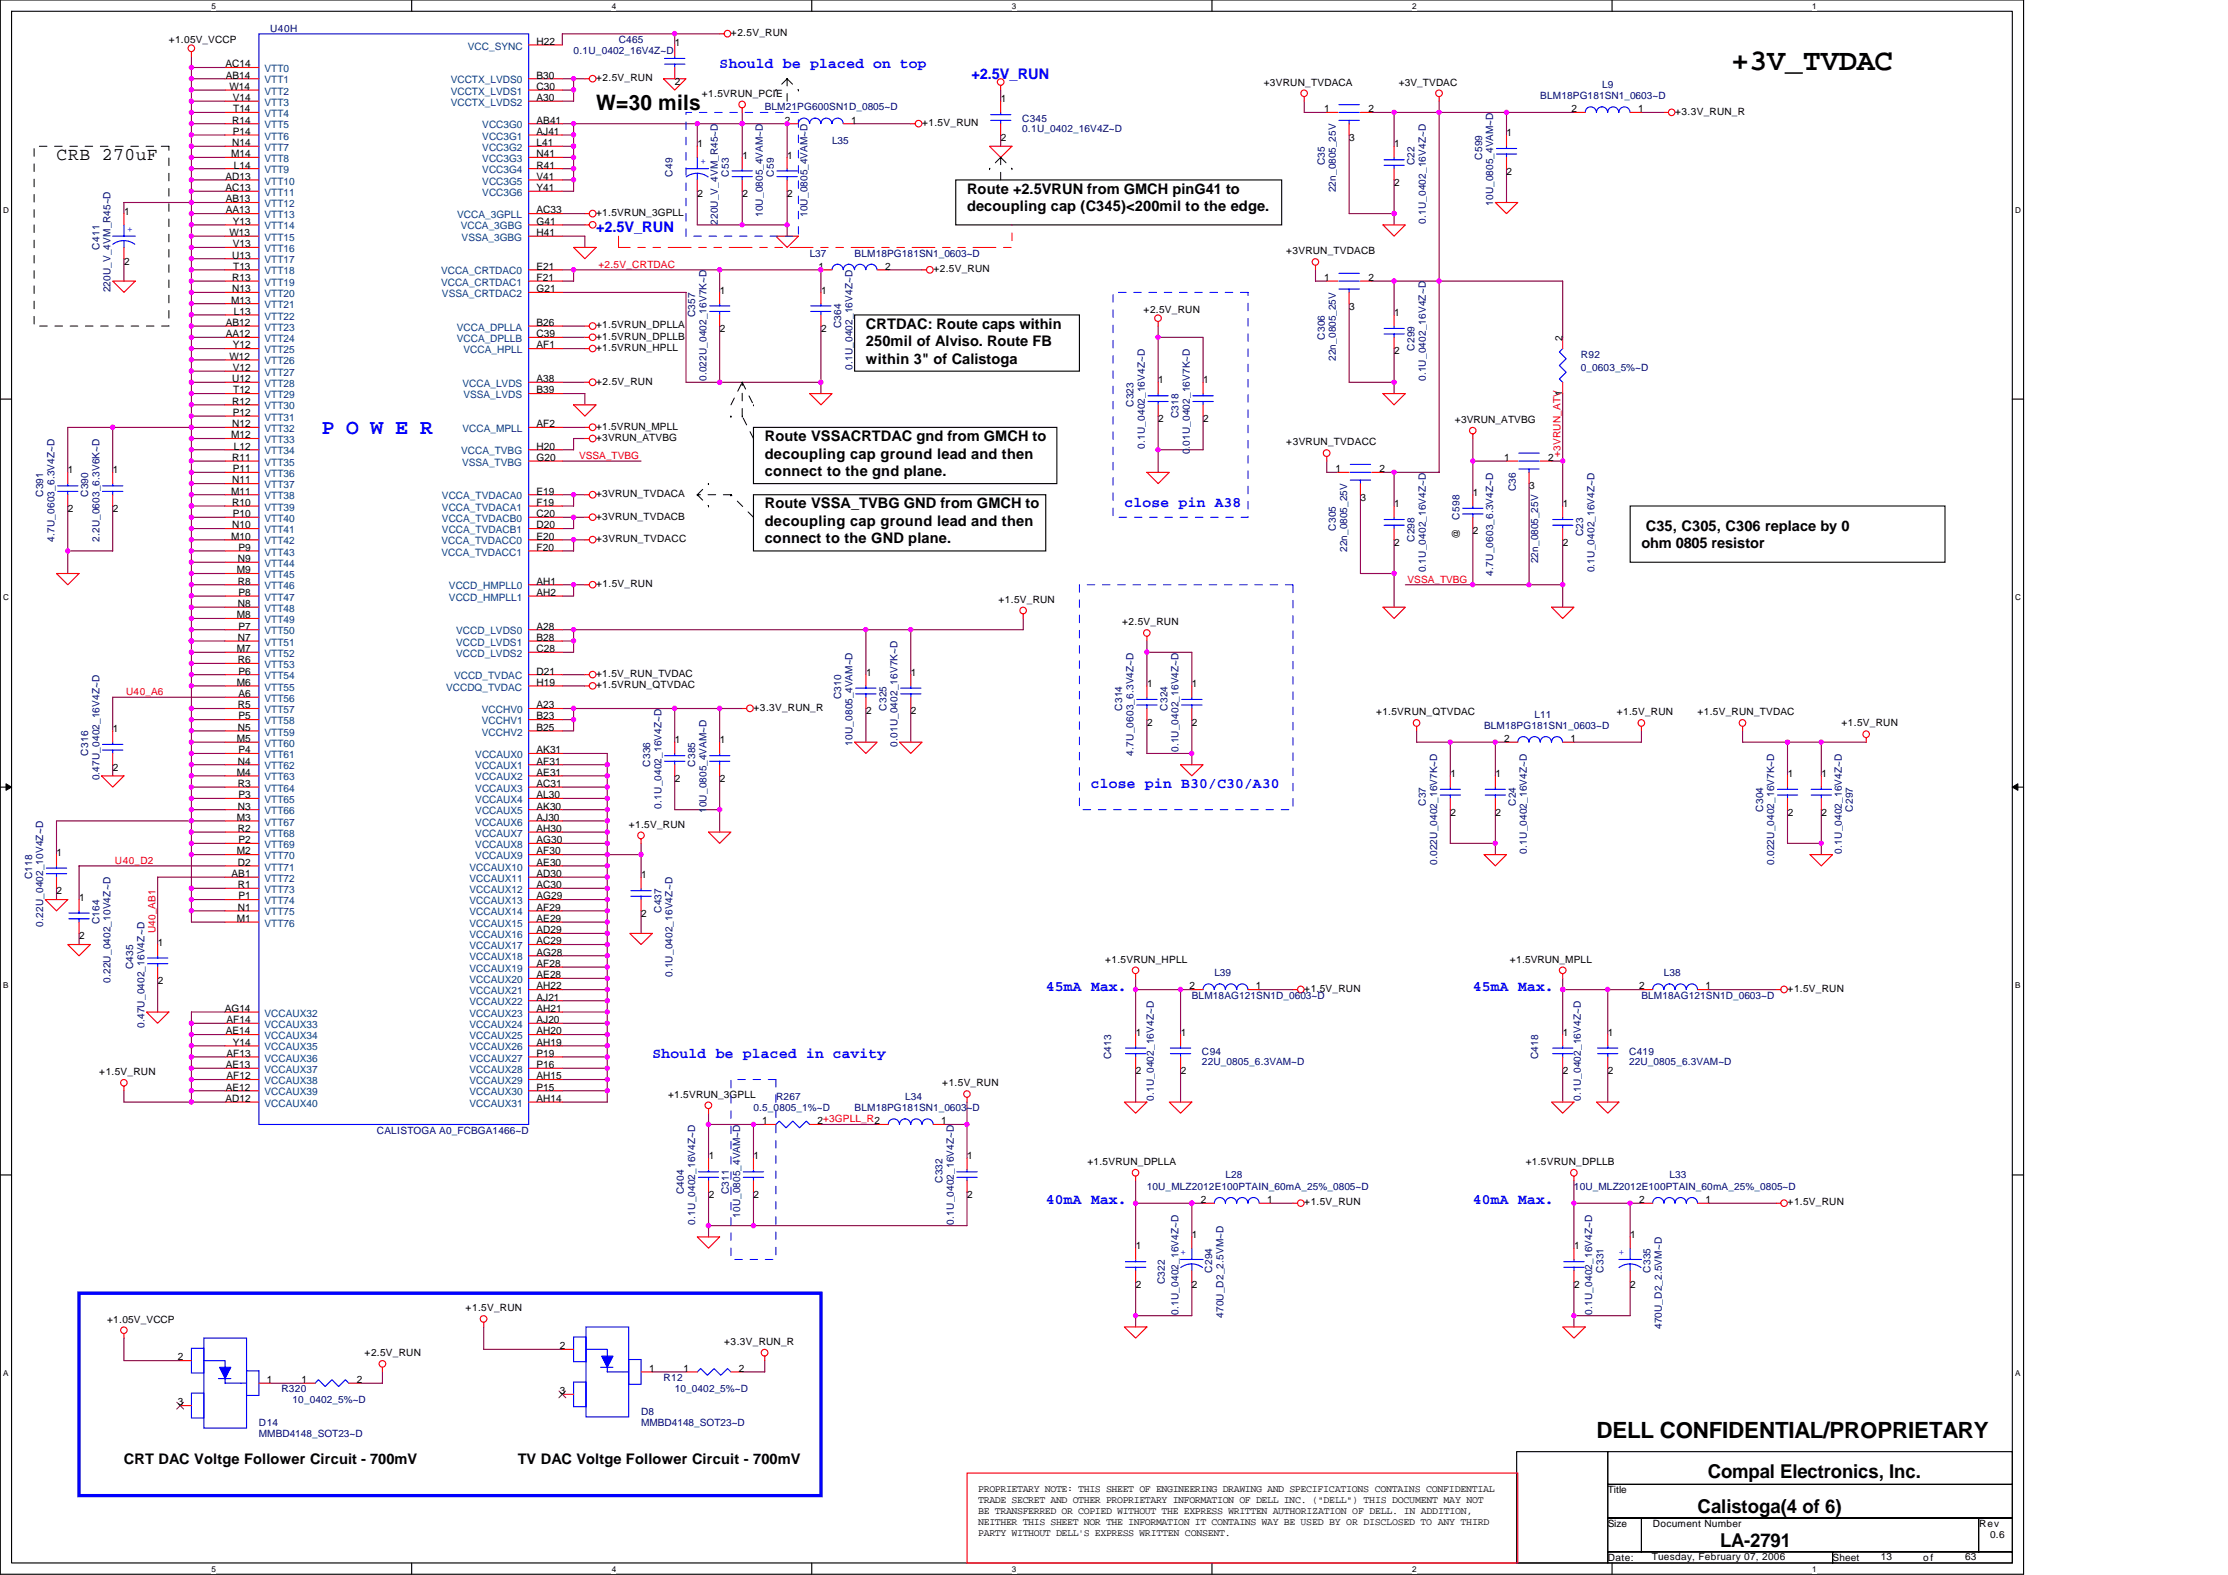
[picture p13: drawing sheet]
<svg xmlns="http://www.w3.org/2000/svg" width="297mm" height="210mm" viewBox="0 0 297 210" stroke-linecap="round" stroke-linejoin="round" font-family="sans-serif">
<defs><g id="words">
<text font-size="4" x="230.8" y="9.4">+3V_TVDAC</text>
<text font-size="3" x="212.8" y="191.6">DELL CONFIDENTIAL/PROPRIETARY</text>
<text font-size="2.8" x="79.5" y="14.6">W=30 mils</text>
<text font-size="2.8" fill="#00f" x="42.9" y="57.8">P O W E R</text>
<g font-size="2.5">
<text x="227.7" y="197">Compal Electronics, Inc.</text>
<text x="226.3" y="201.7">Calistoga(4 of 6)</text>
<text x="229.3" y="206.2">LA-2791</text>
</g>
<text font-size="2.4" x="7.5" y="21.4">CRB 270uF</text>
<g font-size="1.9" fill="#00f">
<text x="95.9" y="9.1">Should be placed on top</text>
<text x="129.5" y="10.5">+2.5V_RUN</text>
<text x="79.5" y="30.9">+2.5V_RUN</text>
<text x="149.9" y="67.6">close pin A38</text>
<text x="145.4" y="105">close pin B30/C30/A30</text>
<text x="139.4" y="132">45mA Max.</text>
<text x="196.4" y="132">45mA Max.</text>
<text x="87" y="141">Should be placed in cavity</text>
<text x="139.4" y="160.5">40mA Max.</text>
<text x="196.4" y="160.5">40mA Max.</text>
</g>
<g font-size="1.9">
<text x="128.9" y="25.8">Route +2.5VRUN from GMCH pinG41 to</text>
<text x="128.9" y="28.1">decoupling cap (C345)&lt;200mil to the edge.</text>
<text x="115.4" y="43.8">CRTDAC: Route caps within</text>
<text x="115.4" y="46.1">250mil of Alviso. Route FB</text>
<text x="115.4" y="48.5">within 3&quot; of Calistoga</text>
<text x="102" y="58.8">Route VSSACRTDAC gnd from GMCH to</text>
<text x="102" y="61.1">decoupling cap ground lead and then</text>
<text x="102" y="63.4">connect to the gnd plane.</text>
<text x="102" y="67.8">Route VSSA_TVBG GND from GMCH to</text>
<text x="102" y="70.1">decoupling cap ground lead and then</text>
<text x="219.4" y="70.8">C35, C305, C306 replace by 0</text>
<text x="102" y="72.4">connect to the GND plane.</text>
<text x="218.8" y="73.1">ohm 0805 resistor</text>
<text x="16.5" y="195.1">CRT DAC Voltge Follower Circuit - 700mV</text>
<text x="69" y="195.1">TV DAC Voltge Follower Circuit - 700mV</text>
</g>
<g font-size="1.4">
<text x="71.5" y="6">H22</text>
<text x="30.1" y="9">AC14</text>
<text x="30.1" y="10.5">AB14</text>
<text x="30.6" y="12">W14</text>
<text x="71.5" y="10.5">B30</text>
<text x="71.5" y="12">C30</text>
<text x="90" y="6.1">1</text>
<text x="90" y="11.3">2</text>
<text x="31" y="16.5">R14</text>
<text x="31" y="13.5">V14</text>
<text x="31" y="18">P14</text>
<text x="31.1" y="15">T14</text>
<text x="71.5" y="16.5">AB41</text>
<text x="71.5" y="18">AJ41</text>
<text x="71.5" y="13.5">A30</text>
<text x="104.6" y="16.5">2</text>
<text x="113.5" y="16.5">1</text>
<text x="133.4" y="13.6">1</text>
<text x="176.5" y="15">1</text>
<text x="182.4" y="15">2</text>
<text x="209.5" y="15">2</text>
<text x="218.4" y="15">1</text>
<text x="30.1" y="24">AD13</text>
<text x="30.8" y="21">M14</text>
<text x="31" y="19.5">N14</text>
<text x="31.2" y="22.5">L14</text>
<text x="71.5" y="19.5">L41</text>
<text x="71.5" y="21">N41</text>
<text x="71.5" y="22.5">R41</text>
<text x="71.5" y="24">V41</text>
<text x="93" y="19.6">1</text>
<text x="99" y="21.1">1</text>
<text x="105" y="21.1">1</text>
<text x="133.4" y="18.8">2</text>
<text x="179.9" y="18.8">3</text>
<text x="185.9" y="19.6">1</text>
<text x="200.9" y="18.1">1</text>
<text x="200.9" y="23.3">2</text>
<text x="16.5" y="28.6">1</text>
<text x="30.1" y="25.5">AC13</text>
<text x="30.1" y="27">AB13</text>
<text x="30.1" y="28.4">AA13</text>
<text x="31" y="30">Y13</text>
<text x="71.5" y="28.4">AC33</text>
<text x="71.5" y="25.5">Y41</text>
<text x="71.5" y="30">G41</text>
<text x="93" y="26.3">2</text>
<text x="99" y="26.3">2</text>
<text x="105" y="26.3">2</text>
<text x="185.9" y="24.8">2</text>
<text x="16.5" y="35.3">2</text>
<text x="30.6" y="31.5">W13</text>
<text x="31" y="34.5">U13</text>
<text x="31" y="33">V13</text>
<text x="31.1" y="35.9">T13</text>
<text x="71.5" y="31.5">H41</text>
<text x="71.5" y="35.9">E21</text>
<text x="109.1" y="35.9">1</text>
<text x="118" y="35.9">2</text>
<text x="30.8" y="40.4">M13</text>
<text x="31" y="37.4">R13</text>
<text x="31" y="38.9">N13</text>
<text x="31.2" y="42">L13</text>
<text x="71.5" y="38.9">G21</text>
<text x="71.5" y="37.4">F21</text>
<text x="96" y="39.1">1</text>
<text x="109.5" y="39.1">1</text>
<text x="176.5" y="37.4">1</text>
<text x="179.9" y="41.3">3</text>
<text x="182.4" y="37.4">2</text>
<text x="30.1" y="43.4">AB12</text>
<text x="30.1" y="44.9">AA12</text>
<text x="30.6" y="47.9">W12</text>
<text x="31" y="46.4">Y12</text>
<text x="71.5" y="46.4">AF1</text>
<text x="71.5" y="43.4">B26</text>
<text x="71.5" y="44.9">C39</text>
<text x="96" y="44.3">2</text>
<text x="109.5" y="44.3">2</text>
<text x="185.9" y="42.1">1</text>
<text x="185.9" y="47.2">2</text>
<text x="208.3" y="45.4" transform="rotate(-90 208.3 45.4)">2</text>
<text x="31" y="50.9">U12</text>
<text x="31" y="53.9">R12</text>
<text x="31" y="49.4">V12</text>
<text x="31.1" y="52.4">T12</text>
<text x="71.5" y="52.4">B39</text>
<text x="71.5" y="50.9">A38</text>
<text x="154.4" y="51.1">1</text>
<text x="160.4" y="51.1">1</text>
<text x="208.3" y="52.7" transform="rotate(-90 208.3 52.7)">1</text>
<text x="30.8" y="58.4">M12</text>
<text x="31" y="56.9">N12</text>
<text x="31" y="55.4">P12</text>
<text x="31.2" y="59.9">L12</text>
<text x="71.5" y="59.9">H20</text>
<text x="71.5" y="56.9">AF2</text>
<text x="154.4" y="56.2">2</text>
<text x="160.4" y="56.2">2</text>
<text x="9.1" y="63.1">1</text>
<text x="15" y="63.1">1</text>
<text x="30.8" y="65.9">M11</text>
<text x="31" y="61.4">R11</text>
<text x="31" y="64.4">N11</text>
<text x="31" y="62.9">P11</text>
<text x="71.5" y="61.4">G20</text>
<text x="71.5" y="65.9">E19</text>
<text x="178.1" y="62.9">1</text>
<text x="183.9" y="62.9">2</text>
<text x="200.5" y="61.4">1</text>
<text x="203.9" y="65.2">3</text>
<text x="206.4" y="61.4">2</text>
<text x="9.1" y="68.2">2</text>
<text x="15" y="68.2">2</text>
<text x="30.8" y="71.9">M10</text>
<text x="31" y="67.4">R10</text>
<text x="31" y="70.4">N10</text>
<text x="31" y="68.9">P10</text>
<text x="71.5" y="67.4">F19</text>
<text x="71.5" y="68.9">C20</text>
<text x="71.5" y="70.4">D20</text>
<text x="71.5" y="71.9">E20</text>
<text x="181.4" y="66.7">3</text>
<text x="185.9" y="67.6">1</text>
<text x="196.4" y="66.1">1</text>
<text x="196.4" y="71.2">2</text>
<text x="208.4" y="67.6">1</text>
<text x="31.6" y="76.4">M9</text>
<text x="31.7" y="74.9">N9</text>
<text x="31.7" y="77.9">R8</text>
<text x="31.8" y="73.4">P9</text>
<text x="71.5" y="73.4">F20</text>
<text x="71.5" y="77.9">AH1</text>
<text x="185.9" y="72.7">2</text>
<text x="208.4" y="72.7">2</text>
<text x="31.6" y="82.4">M8</text>
<text x="31.7" y="80.9">N8</text>
<text x="31.8" y="79.4">P8</text>
<text x="31.8" y="83.9">P7</text>
<text x="71.5" y="83.9">A28</text>
<text x="71.5" y="79.4">AH2</text>
<text x="31.6" y="86.9">M7</text>
<text x="31.7" y="85.4">N7</text>
<text x="31.7" y="88.4">R6</text>
<text x="31.8" y="89.9">P6</text>
<text x="71.5" y="85.4">B28</text>
<text x="71.5" y="86.9">C28</text>
<text x="71.5" y="89.9">D21</text>
<text x="31.6" y="91.4">M6</text>
<text x="31.7" y="94.4">R5</text>
<text x="31.8" y="92.9">A6</text>
<text x="31.8" y="95.9">P5</text>
<text x="71.5" y="91.4">H19</text>
<text x="71.5" y="94.4">A23</text>
<text x="71.5" y="95.9">B23</text>
<text x="115.5" y="90.1">1</text>
<text x="115.5" y="95.2">2</text>
<text x="121.5" y="90.1">1</text>
<text x="121.5" y="95.2">2</text>
<text x="152.9" y="91.6">1</text>
<text x="158.9" y="91.6">1</text>
<text x="15" y="97.6">1</text>
<text x="31.6" y="98.9">M5</text>
<text x="31.7" y="97.4">N5</text>
<text x="31.7" y="101.9">N4</text>
<text x="31.8" y="100.4">P4</text>
<text x="71.5" y="97.4">B25</text>
<text x="71.5" y="101.9">AF31</text>
<text x="71.5" y="100.4">AK31</text>
<text x="90" y="99.1">1</text>
<text x="96" y="99.1">1</text>
<text x="152.9" y="96.7">2</text>
<text x="158.9" y="96.7">2</text>
<text x="200.5" y="98.9">2</text>
<text x="209.4" y="98.9">1</text>
<text x="15" y="102.7">2</text>
<text x="31.6" y="103.4">M4</text>
<text x="31.7" y="104.9">R3</text>
<text x="31.7" y="107.9">N3</text>
<text x="31.8" y="106.4">P3</text>
<text x="71.5" y="103.4">AE31</text>
<text x="71.5" y="104.9">AC31</text>
<text x="71.5" y="106.4">AL30</text>
<text x="71.5" y="107.9">AK30</text>
<text x="90" y="104.2">2</text>
<text x="96" y="104.2">2</text>
<text x="193.4" y="103.5">1</text>
<text x="199.4" y="103.5">1</text>
<text x="238.3" y="103.5">1</text>
<text x="242.8" y="103.5">1</text>
<text x="31.6" y="109.4">M3</text>
<text x="31.6" y="113.9">M2</text>
<text x="31.7" y="110.9">R2</text>
<text x="31.8" y="112.4">P2</text>
<text x="71.5" y="109.4">AJ30</text>
<text x="71.5" y="110.9">AH30</text>
<text x="71.5" y="112.4">AG30</text>
<text x="71.5" y="113.9">AF30</text>
<text x="193.4" y="108.7">2</text>
<text x="199.4" y="108.7">2</text>
<text x="238.3" y="108.7">2</text>
<text x="242.8" y="108.7">2</text>
<text x="7.6" y="114">1</text>
<text x="7.6" y="119.2">2</text>
<text x="30.9" y="116.9">AB1</text>
<text x="31.7" y="115.4">D2</text>
<text x="31.7" y="118.4">R1</text>
<text x="31.8" y="119.9">P1</text>
<text x="71.5" y="115.4">AE30</text>
<text x="71.5" y="116.9">AD30</text>
<text x="71.5" y="118.4">AC30</text>
<text x="71.5" y="119.9">AG29</text>
<text x="85.5" y="117">1</text>
<text x="10.6" y="120">1</text>
<text x="10.6" y="125.2">2</text>
<text x="31.6" y="122.9">M1</text>
<text x="31.7" y="121.4">N1</text>
<text x="71.5" y="121.4">AF29</text>
<text x="71.5" y="122.9">AE29</text>
<text x="71.5" y="124.4">AD29</text>
<text x="71.5" y="125.9">AC29</text>
<text x="85.5" y="122.2">2</text>
<text x="21" y="126">1</text>
<text x="21" y="131.2">2</text>
<text x="71.5" y="127.4">AG28</text>
<text x="71.5" y="128.9">AF28</text>
<text x="71.5" y="130.4">AE28</text>
<text x="71.5" y="131.9">AH22</text>
<text x="158.6" y="131.9">2</text>
<text x="167.4" y="131.9">1</text>
<text x="218.5" y="131.9">2</text>
<text x="227.4" y="131.9">1</text>
<text x="30" y="134.9">AG14</text>
<text x="30.1" y="137.9">AE14</text>
<text x="30.2" y="136.4">AF14</text>
<text x="71.5" y="133.3">AJ21</text>
<text x="71.5" y="134.9">AH21</text>
<text x="71.5" y="136.4">AJ20</text>
<text x="71.5" y="137.9">AH20</text>
<text x="30.1" y="142.3">AE13</text>
<text x="30.2" y="140.8">AF13</text>
<text x="30.2" y="143.8">AF12</text>
<text x="31" y="139.4">Y14</text>
<text x="71.5" y="139.4">AH19</text>
<text x="71.5" y="140.8">P19</text>
<text x="71.5" y="142.3">P16</text>
<text x="71.5" y="143.8">AH15</text>
<text x="151.4" y="138">1</text>
<text x="151.4" y="143.2">2</text>
<text x="157.4" y="138">1</text>
<text x="157.4" y="143.2">2</text>
<text x="208.4" y="138">1</text>
<text x="208.4" y="143.2">2</text>
<text x="214.4" y="138">1</text>
<text x="214.4" y="143.2">2</text>
<text x="30.1" y="146.9">AD12</text>
<text x="30.1" y="145.4">AE12</text>
<text x="71.5" y="145.4">P15</text>
<text x="71.5" y="146.9">AH14</text>
<text x="101.6" y="149.8">1</text>
<text x="109" y="149.8">2+3GPLL_R2</text>
<text x="125.5" y="149.8">1</text>
<text x="94.5" y="154.5">1</text>
<text x="100.5" y="154.5">1</text>
<text x="128.9" y="154.5">1</text>
<text x="94.5" y="159.6">2</text>
<text x="100.5" y="159.6">2</text>
<text x="128.9" y="159.6">2</text>
<text x="160.1" y="160.3">2</text>
<text x="168.9" y="160.3">1</text>
<text x="218.5" y="160.3">2</text>
<text x="227.4" y="160.3">1</text>
<text x="151.4" y="166.5">1</text>
<text x="158.9" y="165">1</text>
<text x="209.9" y="166.5">1</text>
<text x="217.4" y="165">1</text>
<text x="151.4" y="171.6">2</text>
<text x="158.9" y="171.6">2</text>
<text x="209.9" y="171.6">2</text>
<text x="217.4" y="171.6">2</text>
<text x="74.7" y="179.8">2</text>
<text x="23.7" y="181.3">2</text>
<text x="35.6" y="184.3">1</text>
<text x="40.2" y="184.3">1</text>
<text x="47.6" y="184.3">2</text>
<text x="74.7" y="185.8">3</text>
<text x="86.5" y="182.8">1</text>
<text x="91.1" y="182.8">1</text>
<text x="98.5" y="182.8">2</text>
<text x="23.7" y="187.3">3</text>
</g>
<g font-size="1.4" fill="#004080">
<text x="35.3" y="9.6">VTT0</text>
<text x="35.3" y="11.1">VTT1</text>
<text x="60.1" y="11.1">VCCTX_LVDS0</text>
<text x="62.4" y="6.6">VCC_SYNC</text>
<text x="35.3" y="12.6">VTT2</text>
<text x="35.3" y="14.1">VTT3</text>
<text x="35.3" y="15.6">VTT4</text>
<text x="35.3" y="17.1">VTT5</text>
<text x="60.1" y="12.6">VCCTX_LVDS1</text>
<text x="60.1" y="14.1">VCCTX_LVDS2</text>
<text x="64.3" y="17.1">VCC3G0</text>
<text x="35.3" y="18.6">VTT6</text>
<text x="35.3" y="20.1">VTT7</text>
<text x="35.3" y="21.6">VTT8</text>
<text x="35.3" y="23.1">VTT9</text>
<text x="64.3" y="18.6">VCC3G1</text>
<text x="64.3" y="20.1">VCC3G2</text>
<text x="64.3" y="21.6">VCC3G3</text>
<text x="64.3" y="23.1">VCC3G4</text>
<text x="35.3" y="24.6">VTT10</text>
<text x="35.3" y="26.1">VTT11</text>
<text x="35.3" y="27.6">VTT12</text>
<text x="35.3" y="29.1">VTT13</text>
<text x="61" y="29.1">VCCA_3GPLL</text>
<text x="64.3" y="24.6">VCC3G5</text>
<text x="64.3" y="26.1">VCC3G6</text>
<text x="35.3" y="30.6">VTT14</text>
<text x="35.3" y="32.1">VTT15</text>
<text x="35.3" y="33.6">VTT16</text>
<text x="35.3" y="35.1">VTT17</text>
<text x="61.4" y="30.6">VCCA_3GBG</text>
<text x="61.5" y="32.1">VSSA_3GBG</text>
<text x="35.3" y="36.6">VTT18</text>
<text x="35.3" y="38.1">VTT19</text>
<text x="35.3" y="39.6">VTT20</text>
<text x="35.3" y="41.1">VTT21</text>
<text x="58.8" y="36.6">VCCA_CRTDAC0</text>
<text x="58.8" y="38.1">VCCA_CRTDAC1</text>
<text x="58.9" y="39.6">VSSA_CRTDAC2</text>
<text x="35.3" y="42.6">VTT22</text>
<text x="35.3" y="44.1">VTT23</text>
<text x="35.3" y="45.6">VTT24</text>
<text x="35.3" y="47.1">VTT25</text>
<text x="60.9" y="44.1">VCCA_DPLLA</text>
<text x="60.9" y="45.6">VCCA_DPLLB</text>
<text x="61.8" y="47.1">VCCA_HPLL</text>
<text x="35.3" y="48.6">VTT26</text>
<text x="35.3" y="50.1">VTT27</text>
<text x="35.3" y="51.6">VTT28</text>
<text x="35.3" y="53.1">VTT29</text>
<text x="61.7" y="51.6">VCCA_LVDS</text>
<text x="61.8" y="53.1">VSSA_LVDS</text>
<text x="35.3" y="54.6">VTT30</text>
<text x="35.3" y="56.1">VTT31</text>
<text x="35.3" y="57.6">VTT32</text>
<text x="35.3" y="59.1">VTT33</text>
<text x="61.7" y="57.6">VCCA_MPLL</text>
<text x="35.3" y="60.6">VTT34</text>
<text x="35.3" y="62.1">VTT35</text>
<text x="35.3" y="63.6">VTT36</text>
<text x="35.3" y="65.1">VTT37</text>
<text x="61.5" y="60.6">VCCA_TVBG</text>
<text x="61.6" y="62.1">VSSA_TVBG</text>
<text x="35.3" y="66.5">VTT38</text>
<text x="35.3" y="68.1">VTT39</text>
<text x="35.3" y="69.6">VTT40</text>
<text x="35.3" y="71.1">VTT41</text>
<text x="58.9" y="66.5">VCCA_TVDACA0</text>
<text x="58.9" y="68.1">VCCA_TVDACA1</text>
<text x="58.9" y="69.6">VCCA_TVDACB0</text>
<text x="58.9" y="71.1">VCCA_TVDACB1</text>
<text x="35.3" y="72.6">VTT42</text>
<text x="35.3" y="74">VTT43</text>
<text x="35.3" y="75.5">VTT44</text>
<text x="35.3" y="77">VTT45</text>
<text x="58.9" y="72.6">VCCA_TVDACC0</text>
<text x="58.9" y="74">VCCA_TVDACC1</text>
<text x="35.3" y="78.5">VTT46</text>
<text x="35.3" y="80.1">VTT47</text>
<text x="35.3" y="81.5">VTT48</text>
<text x="35.3" y="83">VTT49</text>
<text x="59.9" y="78.5">VCCD_HMPLL0</text>
<text x="59.9" y="80.1">VCCD_HMPLL1</text>
<text x="35.3" y="84.5">VTT50</text>
<text x="35.3" y="86">VTT51</text>
<text x="35.3" y="87.5">VTT52</text>
<text x="35.3" y="89">VTT53</text>
<text x="60.8" y="84.5">VCCD_LVDS0</text>
<text x="60.8" y="86">VCCD_LVDS1</text>
<text x="60.8" y="87.5">VCCD_LVDS2</text>
<text x="35.3" y="90.5">VTT54</text>
<text x="35.3" y="92">VTT55</text>
<text x="35.3" y="93.5">VTT56</text>
<text x="35.3" y="95">VTT57</text>
<text x="59.5" y="92">VCCDQ_TVDAC</text>
<text x="60.5" y="90.5">VCCD_TVDAC</text>
<text x="64.2" y="95">VCCHV0</text>
<text x="35.3" y="98">VTT59</text>
<text x="35.3" y="99.5">VTT60</text>
<text x="35.3" y="101">VTT61</text>
<text x="35.3" y="96.5">VTT58</text>
<text x="63.4" y="101">VCCAUX0</text>
<text x="64.2" y="96.5">VCCHV1</text>
<text x="64.2" y="98">VCCHV2</text>
<text x="35.3" y="102.5">VTT62</text>
<text x="35.3" y="104">VTT63</text>
<text x="35.3" y="105.5">VTT64</text>
<text x="35.3" y="107">VTT65</text>
<text x="63.4" y="102.5">VCCAUX1</text>
<text x="63.4" y="104">VCCAUX2</text>
<text x="63.4" y="105.5">VCCAUX3</text>
<text x="63.4" y="107">VCCAUX4</text>
<text x="35.3" y="108.5">VTT66</text>
<text x="35.3" y="110">VTT67</text>
<text x="35.3" y="111.5">VTT68</text>
<text x="35.3" y="113">VTT69</text>
<text x="63.4" y="108.5">VCCAUX5</text>
<text x="63.4" y="110">VCCAUX6</text>
<text x="63.4" y="111.5">VCCAUX7</text>
<text x="63.4" y="113">VCCAUX8</text>
<text x="35.3" y="114.5">VTT70</text>
<text x="35.3" y="116">VTT71</text>
<text x="35.3" y="117.5">VTT72</text>
<text x="35.3" y="119">VTT73</text>
<text x="62.6" y="116">VCCAUX10</text>
<text x="62.6" y="117.5">VCCAUX11</text>
<text x="62.6" y="119">VCCAUX12</text>
<text x="63.4" y="114.5">VCCAUX9</text>
<text x="35.3" y="120.5">VTT74</text>
<text x="35.3" y="122">VTT75</text>
<text x="35.3" y="123.5">VTT76</text>
<text x="62.6" y="120.5">VCCAUX13</text>
<text x="62.6" y="122">VCCAUX14</text>
<text x="62.6" y="123.5">VCCAUX15</text>
<text x="62.6" y="125">VCCAUX16</text>
<text x="62.6" y="126.5">VCCAUX17</text>
<text x="62.6" y="128">VCCAUX18</text>
<text x="62.6" y="129.5">VCCAUX19</text>
<text x="62.6" y="131">VCCAUX20</text>
<text x="35.3" y="135.5">VCCAUX32</text>
<text x="35.3" y="137">VCCAUX33</text>
<text x="62.6" y="132.5">VCCAUX21</text>
<text x="62.6" y="134">VCCAUX22</text>
<text x="62.6" y="135.5">VCCAUX23</text>
<text x="62.6" y="137">VCCAUX24</text>
<text x="35.3" y="138.5">VCCAUX34</text>
<text x="35.3" y="140">VCCAUX35</text>
<text x="35.3" y="141.5">VCCAUX36</text>
<text x="35.3" y="143">VCCAUX37</text>
<text x="62.6" y="138.5">VCCAUX25</text>
<text x="62.6" y="140">VCCAUX26</text>
<text x="62.6" y="141.5">VCCAUX27</text>
<text x="62.6" y="143">VCCAUX28</text>
<text x="35.3" y="144.5">VCCAUX38</text>
<text x="35.3" y="146">VCCAUX39</text>
<text x="35.3" y="147.5">VCCAUX40</text>
<text x="62.6" y="144.5">VCCAUX29</text>
<text x="62.6" y="146">VCCAUX30</text>
<text x="62.6" y="147.5">VCCAUX31</text>
</g>
<g font-size="1.3">
<text x="22.5" y="5.7">+1.05V_VCCP</text>
<text x="97.4" y="4.8">+2.5V_RUN</text>
<text x="79.5" y="10.8">+2.5V_RUN</text>
<text x="168.5" y="11.4">+3VRUN_TVDACA</text>
<text x="186.5" y="11.4">+3V_TVDAC</text>
<text x="93.6" y="12.9">+1.5VRUN_PCIE</text>
<text x="122.9" y="16.8">+1.5V_RUN</text>
<text x="223.3" y="15.3">+3.3V_RUN_R</text>
<text x="79.5" y="28.8">+1.5VRUN_3GPLL</text>
<text x="171.5" y="33.9">+3VRUN_TVDACB</text>
<text x="124.4" y="36.3">+2.5V_RUN</text>
<text x="152.5" y="41.7">+2.5V_RUN</text>
<text x="79.5" y="45.3">+1.5VRUN_DPLLB</text>
<text x="79.5" y="43.8">+1.5VRUN_DPLLA</text>
<text x="79.5" y="46.8">+1.5VRUN_HPLL</text>
<text x="79.5" y="51.3">+2.5V_RUN</text>
<text x="79.5" y="58.8">+3VRUN_ATVBG</text>
<text x="79.5" y="57.3">+1.5VRUN_MPLL</text>
<text x="171.5" y="59.4">+3VRUN_TVDACC</text>
<text x="194" y="56.4">+3VRUN_ATVBG</text>
<text x="79.5" y="66.3">+3VRUN_TVDACA</text>
<text x="79.5" y="69.3">+3VRUN_TVDACB</text>
<text x="194.6" y="71.8" transform="rotate(-90 194.6 71.8)">@</text>
<text x="79.5" y="72.2">+3VRUN_TVDACC</text>
<text x="79.5" y="78.2">+1.5V_RUN</text>
<text x="133.1" y="80.3">+1.5V_RUN</text>
<text x="149.6" y="83.3">+2.5V_RUN</text>
<text x="79.5" y="90.2">+1.5V_RUN_TVDAC</text>
<text x="79.5" y="91.7">+1.5VRUN_QTVDAC</text>
<text x="100.5" y="94.7">+3.3V_RUN_R</text>
<text x="183.5" y="95.3">+1.5VRUN_QTVDAC</text>
<text x="215.5" y="95.3">+1.5V_RUN</text>
<text x="226.3" y="95.3">+1.5V_RUN_TVDAC</text>
<text x="245.5" y="96.8">+1.5V_RUN</text>
<text x="83.8" y="110.3">+1.5V_RUN</text>
<text x="147.4" y="128.3">+1.5VRUN_HPLL</text>
<text x="201.3" y="128.3">+1.5VRUN_MPLL</text>
<text x="173.9" y="132.2">+1.5V_RUN</text>
<text x="238.3" y="132.2">+1.5V_RUN</text>
<text x="13.2" y="143.3">+1.5V_RUN</text>
<text x="89.1" y="146.3">+1.5VRUN_3GPLL</text>
<text x="125.6" y="144.8">+1.5V_RUN</text>
<text x="145" y="155.3">+1.5VRUN_DPLLA</text>
<text x="203.4" y="155.3">+1.5VRUN_DPLLB</text>
<text x="173.9" y="160.7">+1.5V_RUN</text>
<text x="238.3" y="160.7">+1.5V_RUN</text>
<text x="14.3" y="176.3">+1.05V_VCCP</text>
<text x="62.1" y="174.8">+1.5V_RUN</text>
<text x="96.6" y="179.2">+3.3V_RUN_R</text>
<text x="48.6" y="180.7">+2.5V_RUN</text>
<text x="130.4" y="198.9">PROPRIETARY NOTE: THIS SHEET OF ENGINEERING DRAWING AND SPECIFICATIONS CONTAINS CONFIDENTIAL</text>
<text x="130.4" y="200.3">TRADE SECRET AND OTHER PROPRIETARY INFORMATION OF DELL INC. (&quot;DELL&quot;) THIS DOCUMENT MAY NOT</text>
<text x="130.4" y="201.8">BE TRANSFERRED OR COPIED WITHOUT THE EXPRESS WRITTEN AUTHORIZATION OF DELL. IN ADDITION,</text>
<text x="130.4" y="203.2">NEITHER THIS SHEET NOR THE INFORMATION IT CONTAINS WAY BE USED BY OR DISCLOSED TO ANY THIRD</text>
<text x="214.4" y="199">Title</text>
<text x="214.4" y="203.5">Size</text>
<text x="220.3" y="203.5">Document Number</text>
<text x="263.9" y="203.5">Rev</text>
<text x="130.4" y="204.7">PARTY WITHOUT DELL'S EXPRESS WRITTEN CONSENT.</text>
<text x="214.4" y="208">Date:</text>
<text x="220.2" y="207.9">Tuesday, February 07, 2006</text>
<text x="244.3" y="208">Sheet</text>
<text x="250.8" y="207.9">13</text>
<text x="256.4" y="208">of</text>
<text x="262" y="207.9">63</text>
<text x="265.3" y="205">0.6</text>
</g>
<g font-size="1.3" fill="#000080">
<text x="36" y="4.2">U40H</text>
<text x="82.5" y="5.7">C465</text>
<text x="76.5" y="7.2">0.1U_0402_16V4Z~D</text>
<text x="213.6" y="11.7">L9</text>
<text x="102" y="14.7">BLM21PG600SN1D_0805~D</text>
<text x="136.3" y="17.5">0.1U_0402_16V4Z~D</text>
<text x="136.3" y="16.2">C345</text>
<text x="205.4" y="13.2">BLM18PG181SN1_0603~D</text>
<text x="89.7" y="23.5" transform="rotate(-90 89.7 23.5)">C49</text>
<text x="97.2" y="23.5" transform="rotate(-90 97.2 23.5)">C53</text>
<text x="103.2" y="23.5" transform="rotate(-90 103.2 23.5)">C59</text>
<text x="110.9" y="19.2">L35</text>
<text x="176.6" y="22" transform="rotate(-90 176.6 22)">C35</text>
<text x="188.6" y="22" transform="rotate(-90 188.6 22)">C22</text>
<text x="197.6" y="21.3" transform="rotate(-90 197.6 21.3)">C599</text>
<text x="95.7" y="30" transform="rotate(-90 95.7 30)">220U_V_4VM_R45~D</text>
<text x="101.7" y="28.9" transform="rotate(-90 101.7 28.9)">10U_0805_4VAM~D</text>
<text x="107.7" y="28.9" transform="rotate(-90 107.7 28.9)">10U_0805_4VAM~D</text>
<text x="178.1" y="25.6" transform="rotate(-90 178.1 25.6)">22n_0805_25V</text>
<text x="190.1" y="29.8" transform="rotate(-90 190.1 29.8)">0.1U_0402_16V4Z~D</text>
<text x="199.1" y="27.4" transform="rotate(-90 199.1 27.4)">10U_0805_4VAM~D</text>
<text x="13.3" y="33.3" transform="rotate(-90 13.3 33.3)">C411</text>
<text x="107.9" y="34.2">L37</text>
<text x="113.9" y="34.2">BLM18PG181SN1_0603~D</text>
<text x="14.7" y="39" transform="rotate(-90 14.7 39)">220U_V_4VM_R45~D</text>
<text x="92.7" y="42.3" transform="rotate(-90 92.7 42.3)">C357</text>
<text x="112.2" y="43.8" transform="rotate(-90 112.2 43.8)">C364</text>
<text x="176.6" y="45.3" transform="rotate(-90 176.6 45.3)">C306</text>
<text x="188.6" y="46.8" transform="rotate(-90 188.6 46.8)">C299</text>
<text x="210.8" y="47.7">R92</text>
<text x="94.2" y="50.8" transform="rotate(-90 94.2 50.8)">0.022U_0402_16V7K~D</text>
<text x="113.7" y="49.3" transform="rotate(-90 113.7 49.3)">0.1U_0402_16V4Z~D</text>
<text x="178.1" y="48.1" transform="rotate(-90 178.1 48.1)">22n_0805_25V</text>
<text x="190.1" y="50.8" transform="rotate(-90 190.1 50.8)">0.1U_0402_16V4Z~D</text>
<text x="210.8" y="49.5">0_0603_5%~D</text>
<text x="151.1" y="54.3" transform="rotate(-90 151.1 54.3)">C323</text>
<text x="152.6" y="59.8" transform="rotate(-90 152.6 59.8)">0.1U_0402_16V4Z~D</text>
<text x="157.1" y="55.8" transform="rotate(-90 157.1 55.8)">C318</text>
<text x="158.6" y="60.6" transform="rotate(-90 158.6 60.6)">0.01U_0402_16V7K~D</text>
<text x="202.1" y="65.5" transform="rotate(-90 202.1 65.5)">C36</text>
<text x="5.8" y="66.3" transform="rotate(-90 5.8 66.3)">C391</text>
<text x="11.8" y="66.3" transform="rotate(-90 11.8 66.3)">C390</text>
<text x="178.1" y="70.7" transform="rotate(-90 178.1 70.7)">C305</text>
<text x="194.6" y="69.2" transform="rotate(-90 194.6 69.2)">C598</text>
<text x="211.1" y="71.5" transform="rotate(-90 211.1 71.5)">C23</text>
<text x="7.3" y="72.2" transform="rotate(-90 7.3 72.2)">4.7U_0603_6.3V4Z~D</text>
<text x="13.3" y="72.2" transform="rotate(-90 13.3 72.2)">2.2U_0603_6.3V6K~D</text>
<text x="179.6" y="73.6" transform="rotate(-90 179.6 73.6)">22n_0805_25V</text>
<text x="188.6" y="72.2" transform="rotate(-90 188.6 72.2)">C298</text>
<text x="190.1" y="76.3" transform="rotate(-90 190.1 76.3)">0.1U_0402_16V4Z~D</text>
<text x="199.1" y="76.7" transform="rotate(-90 199.1 76.7)">4.7U_0603_6.3V4Z~D</text>
<text x="205.1" y="75.1" transform="rotate(-90 205.1 75.1)">22n_0805_25V</text>
<text x="212.6" y="76.3" transform="rotate(-90 212.6 76.3)">0.1U_0402_16V4Z~D</text>
<text x="112.2" y="93.2" transform="rotate(-90 112.2 93.2)">C310</text>
<text x="118.2" y="94.7" transform="rotate(-90 118.2 94.7)">C325</text>
<text x="149.6" y="94.7" transform="rotate(-90 149.6 94.7)">C314</text>
<text x="155.6" y="94.7" transform="rotate(-90 155.6 94.7)">C324</text>
<text x="204.6" y="95.6">L11</text>
<text x="11.8" y="100.7" transform="rotate(-90 11.8 100.7)">C316</text>
<text x="113.7" y="99.4" transform="rotate(-90 113.7 99.4)">10U_0805_4VAM~D</text>
<text x="119.7" y="99.5" transform="rotate(-90 119.7 99.5)">0.01U_0402_16V7K~D</text>
<text x="151.1" y="100.7" transform="rotate(-90 151.1 100.7)">4.7U_0603_6.3V4Z~D</text>
<text x="157.1" y="100.3" transform="rotate(-90 157.1 100.3)">0.1U_0402_16V4Z~D</text>
<text x="197.9" y="97.1">BLM18PG181SN1_0603~D</text>
<text x="13.3" y="104" transform="rotate(-90 13.3 104)">0.47U_0402_16V4Z~D</text>
<text x="86.7" y="102.2" transform="rotate(-90 86.7 102.2)">C336</text>
<text x="88.2" y="107.8" transform="rotate(-90 88.2 107.8)">0.1U_0402_16V4Z~D</text>
<text x="92.7" y="102.2" transform="rotate(-90 92.7 102.2)">C385</text>
<text x="190.1" y="107.5" transform="rotate(-90 190.1 107.5)">C37</text>
<text x="202.1" y="107.5" transform="rotate(-90 202.1 107.5)">C24</text>
<text x="94.2" y="108.4" transform="rotate(-90 94.2 108.4)">10U_0805_4VAM~D</text>
<text x="203.6" y="113.7" transform="rotate(-90 203.6 113.7)">0.1U_0402_16V4Z~D</text>
<text x="235.1" y="108.2" transform="rotate(-90 235.1 108.2)">C304</text>
<text x="245.6" y="113.7" transform="rotate(-90 245.6 113.7)">0.1U_0402_16V4Z~D</text>
<text x="247" y="108.2" transform="rotate(-90 247 108.2)">C297</text>
<text x="4.3" y="117.2" transform="rotate(-90 4.3 117.2)">C118</text>
<text x="191.6" y="115.3" transform="rotate(-90 191.6 115.3)">0.022U_0402_16V7K~D</text>
<text x="236.6" y="115.3" transform="rotate(-90 236.6 115.3)">0.022U_0402_16V7K~D</text>
<text x="5.8" y="123.5" transform="rotate(-90 5.8 123.5)">0.22U_0402_10V4Z~D</text>
<text x="13.3" y="123.2" transform="rotate(-90 13.3 123.2)">C164</text>
<text x="88.2" y="121.7" transform="rotate(-90 88.2 121.7)">C437</text>
<text x="14.7" y="131" transform="rotate(-90 14.7 131)">0.22U_0402_10V4Z~D</text>
<text x="17.8" y="129.2" transform="rotate(-90 17.8 129.2)">C435</text>
<text x="89.7" y="130.2" transform="rotate(-90 89.7 130.2)">0.1U_0402_16V4Z~D</text>
<text x="161.9" y="130.1">L39</text>
<text x="221.8" y="130.1">L38</text>
<text x="19.3" y="137" transform="rotate(-90 19.3 137)">0.47U_0402_16V4Z~D</text>
<text x="158.9" y="133.1">BLM18AG121SN1D_0603~D</text>
<text x="218.8" y="133.1">BLM18AG121SN1D_0603~D</text>
<text x="148.1" y="141.2" transform="rotate(-90 148.1 141.2)">C413</text>
<text x="160.2" y="140.6">C94</text>
<text x="160.2" y="141.9">22U_0805_6.3VAM~D</text>
<text x="205.1" y="141.2" transform="rotate(-90 205.1 141.2)">C418</text>
<text x="217.2" y="141.9">22U_0805_6.3VAM~D</text>
<text x="217.2" y="140.6">C419</text>
<text x="100.5" y="148.1">0.5_0805_1%~D</text>
<text x="103.5" y="146.6">R267</text>
<text x="113.9" y="148.1">BLM18PG181SN1_0603~D</text>
<text x="120.7" y="146.6">L34</text>
<text x="153.8" y="146.7" transform="rotate(-90 153.8 146.7)">0.1U_0402_16V4Z~D</text>
<text x="210.8" y="146.7" transform="rotate(-90 210.8 146.7)">0.1U_0402_16V4Z~D</text>
<text x="50.2" y="151.1">CALISTOGA A0_FCBGA1466~D</text>
<text x="91.2" y="159.2" transform="rotate(-90 91.2 159.2)">C404</text>
<text x="97.2" y="159.2" transform="rotate(-90 97.2 159.2)">C311</text>
<text x="125.7" y="157.6" transform="rotate(-90 125.7 157.6)">C332</text>
<text x="152.9" y="158.6">10U_MLZ2012E100PTAIN_60mA_25%_0805~D</text>
<text x="163.4" y="157.1">L28</text>
<text x="209.8" y="158.6">10U_MLZ2012E100PTAIN_60mA_25%_0805~D</text>
<text x="222.6" y="157.1">L33</text>
<text x="92.7" y="163.2" transform="rotate(-90 92.7 163.2)">0.1U_0402_16V4Z~D</text>
<text x="98.7" y="162.3" transform="rotate(-90 98.7 162.3)">10U_0805_4VAM~D</text>
<text x="127.1" y="163.2" transform="rotate(-90 127.1 163.2)">0.1U_0402_16V4Z~D</text>
<text x="155.3" y="171.2" transform="rotate(-90 155.3 171.2)">C322</text>
<text x="161.6" y="169.7" transform="rotate(-90 161.6 169.7)">C294</text>
<text x="213.8" y="169.7" transform="rotate(-90 213.8 169.7)">C331</text>
<text x="220.1" y="169.7" transform="rotate(-90 220.1 169.7)">C335</text>
<text x="157.1" y="175.2" transform="rotate(-90 157.1 175.2)">0.1U_0402_16V4Z~D</text>
<text x="163.1" y="175.6" transform="rotate(-90 163.1 175.6)">470U_D2_2.5VM~D</text>
<text x="212.3" y="175.2" transform="rotate(-90 212.3 175.2)">0.1U_0402_16V4Z~D</text>
<text x="221.6" y="177.1" transform="rotate(-90 221.6 177.1)">470U_D2_2.5VM~D</text>
<text x="37.5" y="185.5">R320</text>
<text x="88.5" y="184">R12</text>
<text x="90" y="185.5">10_0402_5%~D</text>
<text x="34.5" y="190">D14</text>
<text x="34.5" y="191.5">MMBD4148_SOT23~D</text>
<text x="39" y="187">10_0402_5%~D</text>
<text x="85.5" y="188.5">D8</text>
<text x="85.5" y="190">MMBD4148_SOT23~D</text>
</g>
<g font-size="1.3" fill="#00f">
<text x="93.4" y="21.9">+</text>
<text x="17" y="30.9">+</text>
<text x="157.4" y="167.3">+</text>
<text x="215.8" y="167.3">+</text>
</g>
<g font-size="1.3" fill="#f00">
<text x="79.8" y="35.7">+2.5V_CRTDAC</text>
<text x="77.2" y="61.2">VSSA_TVBG</text>
<text x="208" y="60.9" transform="rotate(-90 208 60.9)">+3VRUN_ATV</text>
<text x="187.7" y="77.6">VSSA_TVBG</text>
<text x="16.8" y="92.6">U40_A6</text>
<text x="15.3" y="115.1">U40_D2</text>
<text x="20.7" y="124.4" transform="rotate(-90 20.7 124.4)">U40_AB1</text>
</g>
<g font-size="1.1">
<text x="28.2" y="1.1">5</text>
<text x="81.6" y="1.1">4</text>
<text x="134.9" y="1.1">3</text>
<text x="188.3" y="1.1">2</text>
<text x="241.6" y="1.1">1</text>
<text x=".4" y="28.3">D</text>
<text x="268.7" y="28.3">D</text>
<text x=".4" y="80">C</text>
<text x="268.7" y="80">C</text>
<text x=".4" y="131.7">B</text>
<text x="268.7" y="131.7">B</text>
<text x=".4" y="183.4">A</text>
<text x="268.7" y="183.4">A</text>
<text x="28.2" y="209.4">5</text>
<text x="81.6" y="209.4">4</text>
<text x="134.9" y="209.4">3</text>
<text x="188.3" y="209.4">2</text>
<text x="241.6" y="209.4">1</text>
</g>
</g></defs>
<path d="M0 0h269.8v209.8h-269.8zM1.5 1.5h266.8v206.8h-266.8z" fill="none" stroke="#000" stroke-width=".15"/>
<g fill="#fff">
<path d="M28.2 .2h.6v1.2h-.6z"/>
<path d="M28.2 208.5h.6v1.2h-.6z"/>
</g>
<path d="M54.9 0v1.5M54.9 208.3v1.5" fill="none" stroke="#000" stroke-width=".15"/>
<g fill="#fff">
<path d="M81.6 .2h.5v1.2h-.5z"/>
<path d="M81.6 208.5h.5v1.2h-.5z"/>
</g>
<path d="M108.2 0v1.5M108.2 208.3v1.5" fill="none" stroke="#000" stroke-width=".15"/>
<g fill="#fff">
<path d="M134.9 .2h.6v1.2h-.6z"/>
<path d="M134.9 208.5h.6v1.2h-.6z"/>
</g>
<path d="M161.6 0v1.5M161.6 208.3v1.5" fill="none" stroke="#000" stroke-width=".15"/>
<g fill="#fff">
<path d="M188.3 .2h.5v1.2h-.5z"/>
<path d="M188.3 208.5h.5v1.2h-.5z"/>
</g>
<path d="M214.9 0v1.5M214.9 208.3v1.5" fill="none" stroke="#000" stroke-width=".15"/>
<g fill="#fff">
<path d="M241.6 .2h.6v1.2h-.6z"/>
<path d="M241.6 208.5h.6v1.2h-.6z"/>
<path d="M.4 27.3h.8v1.3h-.8z"/>
<path d="M268.7 27.3h.7v1.3h-.7z"/>
<path d="M.4 79h.8v1.2h-.8z"/>
<path d="M268.7 79h.7v1.2h-.7z"/>
</g>
<path d="M0 53.2h1.5M268.3 53.2h1.5" fill="none" stroke="#000" stroke-width=".15"/>
<g fill="#fff">
<path d="M.4 130.7h.7v1.3h-.7z"/>
<path d="M268.7 130.7h.7v1.3h-.7z"/>
</g>
<path d="M0 104.9h1.5M268.3 104.9h1.5" fill="none" stroke="#000" stroke-width=".15"/>
<path d="M.8 104.5l.7 .4-.7 .4zM268.3 104.9l.7-.4v.8z" fill="#000" stroke="#000" stroke-width=".13"/>
<g fill="#fff">
<path d="M.4 182.4h.7v1.2h-.7z"/>
<path d="M268.7 182.4h.7v1.2h-.7z"/>
</g>
<g fill="none" stroke="#000" stroke-width=".15">
<path d="M127.4 24h43.5v6h-43.5zM100.5 57h40.4v7.5h-40.4zM113.9 42h30v7.5h-30zM100.5 65.9h38.9v7.5h-38.9zM217.3 67.4h42v7.5h-42zM0 156.6h1.5M268.3 156.6h1.5M202.2 193.5h12.2v14.8h-12.2zM214.4 193.5h53.9v4.3h-53.9zM214.4 197.8h53.9v4.5h-53.9zM214.4 206.8h29.9v1.5h-29.9zM214.4 202.3h4.4v4.5h-4.4z"/>
<path d="M218.8 202.3h45v4.5h-45zM244.3 206.8h24v1.5h-24zM263.8 202.3h4.5v4.5h-4.5z"/>
</g>
<g fill="none" stroke="#800040" stroke-width=".15">
<path d="M25.5 7.5v115.4h4.5M25.5 13.5h4.5M25.5 12h4.5M25.5 10.5h4.5M25.5 16.5h4.5M25.5 19.5h4.5M25.5 18h4.5M25.5 9h4.5M25.5 15h4.5M75 12h1.5M75 10.5h3M75 16.5h1.5"/>
<path d="M75 19.5h1.5M75 18h1.5M76.5 16.5h16.5v3M76.5 10.5v3h-1.5M76.5 16.5v9h-1.5M90 4.5v1.5M93 16.5h11.9v4.5M95.9 4.5h-20.9v1.5M99 15v6M113.9 16.5h7.5M133.4 12v1.5M133.4 18v1.5"/>
<path d="M173.9 13.5v1.5h3M179.9 18v10.5h6M182.9 15h3v4.5M185.9 15h23.9M191.9 13.5v49.4h-7.5M200.8 15v3M218.8 15h3M16.5 34.5v3M25.5 37.5h4.5M25.5 36h4.5M25.5 25.5h4.5M25.5 24h4.5"/>
<path d="M25.5 22.5h4.5M25.5 21h4.5M25.5 28.5h4.5M25.5 30h4.5M25.5 31.5h4.5M25.5 39h4.5M25.5 33h4.5M25.5 34.5h4.5M30 27h-13.5v1.5M75 36h34.4v3M75 24h1.5M75 22.5h1.5"/>
<path d="M75 21h1.5M75 28.5h3M75 30h3M75 39h16.5v11.9h17.9M75 31.5h3v1.5M76.5 36v1.5h-1.5M93 25.5v4.5h11.9M95.9 36v3M99 25.5v4.5M104.9 25.5v6M118.4 36h4.5M175.4 36v1.5h1.5"/>
<path d="M182.9 37.5h25.4v7.5M185.9 24v6M185.9 37.5v4.5M200.8 22.5v4.5M15 57v5.9M25.5 52.5h4.5M25.5 46.5h4.5M25.5 43.5h4.5M25.5 45h4.5M25.5 59.9h4.5M25.5 58.4h4.5M25.5 50.9h4.5"/>
<path d="M25.5 48h4.5M25.5 42h4.5M25.5 49.5h4.5M25.5 54h4.5M25.5 55.5h4.5M25.5 40.5h4.5M30 57h-21v5.9M75 52.5h3v1.5M75 57h3M75 46.5h3M75 43.5h3M75 45h3"/>
<path d="M75 50.9h3M78 58.4h-1.5v1.5h-1.5M95.9 43.5v7.4M109.4 43.5v9M154.4 45h6v5.9M154.4 43.5v7.4M154.4 55.5v7.4M160.4 55.5v4.4h-6M179.9 40.5v10.4h6M185.9 46.5v6M196.4 58.4v7.5M208.3 52.5v14.9"/>
<path d="M9 67.4v9M15 67.4v6h-6M25.5 61.4h4.5M25.5 67.4h4.5M25.5 65.9h4.5M25.5 68.9h4.5M25.5 70.4h4.5M25.5 71.9h4.5M25.5 73.4h4.5M25.5 79.4h4.5M25.5 64.5h4.5M25.5 77.9h4.5"/>
<path d="M25.5 76.4h4.5M25.5 62.9h4.5M25.5 74.9h4.5M75 61.4h10.5M75 65.9h3M75 68.9h3M75 71.9h3M75 77.9h3M76.5 65.9v1.5h-1.5M76.5 68.9v1.5h-1.5M76.5 71.9v1.5h-1.5M76.5 77.9v1.5h-1.5"/>
<path d="M176.9 61.4v1.5h1.5M181.4 65.9v10.5h4.5M185.9 62.9v4.5M185.9 71.9v9M187.4 77.9h20.9M196.4 61.4h4.4M196.4 70.4v7.5M203.9 64.5v13.4M206.9 61.4h1.4M208.3 71.9v9M25.5 86.9h4.5M25.5 83.9h4.5"/>
<path d="M25.5 80.9h4.5M25.5 98.9h4.5M25.5 89.9h4.5M25.5 91.4h4.5M25.5 97.4h4.5M25.5 85.4h4.5M25.5 94.4h4.5M25.5 88.4h4.5M25.5 95.9h4.5M25.5 82.4h4.5M30 92.9h-15v4.5M75 89.9h3"/>
<path d="M75 91.4h3M75 85.4h1.5M75 94.4h24M75 95.9h1.5M76.5 83.9v3h-1.5M76.5 94.4v3h-1.5M90 94.4v4.5M95.9 94.4v4.5M115.4 83.9v6M115.4 94.4v4.5M121.4 83.9v6M121.4 94.4v4.5"/>
<path d="M136.4 82.4v1.5h-61.4M152.9 85.4v6M152.9 95.9v4.5h6M152.9 86.9h6v4.5M158.9 95.9v6M188.9 97.4v1.5h11.9M193.4 98.9v4.5M199.4 98.9v4.5M218.8 97.4v1.5h-9M232.3 97.4v1.5h16.5M238.3 98.9v4.5M242.8 98.9v4.5"/>
<path d="M7.5 118.4v1.5M15 101.9v1.5M25.5 104.9h4.5M25.5 106.4h4.5M25.5 118.4h4.5M25.5 100.4h4.5M25.5 107.9h4.5M25.5 101.9h4.5M25.5 112.4h4.5M25.5 113.9h4.5M25.5 119.9h4.5M25.5 103.4h4.5"/>
<path d="M25.5 110.9h4.5M30 109.4h-22.5v4.5M30 115.4h-19.5v4.5M30 116.9h-9v9M75 104.9h6M75 106.4h6M75 100.4h6v46.5h-6M75 118.4h6M75 109.4h6M75 115.4h6M75 107.9h6M75 101.9h6"/>
<path d="M75 116.9h6M75 112.4h6M75 113.9h10.5M75 119.9h6M75 103.4h6M75 110.9h6M85.5 112.4v4.5M90 103.4v4.5h5.9M95.9 103.4v7.5M193.4 107.9v4.5h6M199.4 107.9v6M238.3 107.9v4.5h4.5"/>
<path d="M242.8 107.9v6M10.5 124.4v1.5M21 130.4v4.5M25.5 139.4v7.5M25.5 136.4h4.5M25.5 139.4h4.5M25.5 121.4h4.5M30 137.9h-4.5v1.5M30 134.9h-4.5v3M75 122.9h6M75 136.4h6M75 134.9h6"/>
<path d="M75 131.9h6M75 133.4h6M75 127.4h6M75 130.4h6M75 139.4h6M75 128.9h6M75 124.4h6M75 125.9h6M75 137.9h6M75 121.4h6M85.5 121.4v3M151.4 131.9h7.5"/>
<path d="M151.4 130.4v7.5M157.4 131.9v6M167.9 131.9h4.5M208.3 131.9h10.5M208.3 130.4v7.5M214.4 131.9v6M227.8 131.9h9M16.5 145.4v1.5h13.5M25.5 145.4h4.5M25.5 140.9h4.5M25.5 142.4h4.5M25.5 143.9h4.5"/>
<path d="M75 145.4h6M75 140.9h6M75 142.4h6M75 143.9h6M94.5 148.4v1.5h6v4.5M94.5 149.9v4.5M94.5 158.9v5.9M100.5 149.9h1.5M100.5 158.9v4.4M109.4 149.9h7.5M125.9 149.9h3M128.9 146.9v7.5"/>
<path d="M128.9 158.9v4.4h-34.4M151.4 157.4v3h7.5M151.4 142.4v4.5M157.4 142.4v4.5M208.3 142.4v4.5M209.8 157.4v8.9M214.4 142.4v4.5M16.5 178.3v3h7.5M64.5 176.8v3h10.5M151.4 160.4v5.9M151.4 170.8v6M158.9 160.4v4.4"/>
<path d="M158.9 170.8v4.5h-7.5M158.9 160.4h1.5M169.4 160.4h3M209.8 160.4h9M209.8 170.8v6M217.3 160.4v4.4M217.3 170.8v4.5h-7.5M227.8 160.4h9M36 184.3h4.5M51 182.8v1.5h-3M87 182.8h4.5M102 181.3v1.5h-3"/>
</g>
<g fill="none" stroke="#f00" stroke-width=".15">
<path d="M25.5 6.9v.6M30 15h4.5M30 10.5h4.5M30 12h4.5M30 16.5h4.5M30 18h4.5M30 19.5h4.5M30 13.5h4.5M30 9h4.5M70.5 6h4.5M70.5 10.5h4.5M70.5 12h4.5"/>
<path d="M70.5 16.5h4.5M70.5 18h4.5M70.5 19.5h4.5M70.5 13.5h4.5M78 10.5h.6M88.5 10.5h3l-1.5 1.5zM90 6v1.5M90 9v1.5M93 19.5v1.5M95.9 4.5h.7M99 14.4v.6M104.9 16.5h1.5"/>
<path d="M112.4 16.5h1.5M121.4 16.5h.6M131.9 19.5h3l-1.5 1.5zM133.4 11.4v.6M133.4 13.5v1.5M133.4 16.5v1.5M173.9 12.9v.6M176.9 15h1.5M179.9 16.5v1.5M181.4 15h1.5M185.9 19.5v1.5M191.9 12.9v.6"/>
<path d="M200.8 18v1.5M209.8 15h1.5M217.3 15h1.5M221.8 15h.6M15 37.5h3l-1.5 1.5zM16.5 28.5v1.5M16.5 33v1.5M30 36h4.5M30 37.5h4.5M30 21h4.5M30 22.5h4.5M30 24h4.5"/>
<path d="M30 25.5h4.5M30 30h4.5M30 31.5h4.5M30 28.5h4.5M30 27h4.5M30 33h4.5M30 34.5h4.5M30 39h4.5M70.5 36h4.5M70.5 37.5h4.5M70.5 21h4.5M70.5 22.5h4.5"/>
<path d="M70.5 24h4.5M70.5 25.5h4.5M70.5 30h4.5M70.5 31.5h4.5M70.5 28.5h4.5M70.5 39h4.5M76.5 33h3l-1.5 1.5zM78 30h.6M78 28.5h.6M93 24v1.5M95.9 39v1.5M99 21v1.5"/>
<path d="M99 24v1.5M103.4 31.5h3l-1.5 1.5zM104.9 21v1.5M104.9 24v1.5M109.4 36h1.5M109.4 39v1.5M116.9 36h1.5M122.9 36h.6M175.4 35.4v.6M176.9 37.5h1.5M179.9 39v1.5M181.4 37.5h1.5"/>
<path d="M184.4 30h3l-1.5 1.5zM185.9 22.5v1.5M199.4 27h3l-1.6 1.5zM200.8 21v1.5M30 50.9h4.5M30 52.5h4.5M30 57h4.5M30 59.9h4.5M30 40.5h4.5M30 42h4.5M30 43.5h4.5M30 45h4.5"/>
<path d="M30 46.5h4.5M30 48h4.5M30 49.5h4.5M30 54h4.5M30 55.5h4.5M30 58.4h4.5M70.5 50.9h4.5M70.5 52.5h4.5M70.5 57h4.5M70.5 59.9h4.5M70.5 43.5h4.5M70.5 45h4.5"/>
<path d="M70.5 46.5h4.5M76.5 54h3l-1.5 1.5zM78 45h.6M78 43.5h.6M78 46.5h.6M78 50.9h.6M78 58.4h.6M78 57h.6M95.9 42v1.5M107.9 52.5h3l-1.5 1.5zM109.4 42v1.5M154.4 42.9v.6"/>
<path d="M154.4 50.9v1.6M154.4 54v1.5M160.4 50.9v1.6M160.4 54v1.5M184.4 52.5h3l-1.5 1.5zM185.9 42v1.5M185.9 45v1.5M196.4 57.8v.6M208.3 45v1.5M208.3 50.9v1.6M7.5 76.4h3l-1.5 1.5zM9 62.9v1.6"/>
<path d="M9 65.9v1.5M15 62.9v1.6M15 65.9v1.5M30 62.9h4.5M30 61.4h4.5M30 65.9h4.5M30 67.4h4.5M30 68.9h4.5M30 70.4h4.5M30 71.9h4.5M30 73.4h4.5M30 64.5h4.5"/>
<path d="M30 74.9h4.5M30 76.4h4.5M30 77.9h4.5M30 79.4h4.5M70.5 61.4h4.5M70.5 65.9h4.5M70.5 67.4h4.5M70.5 68.9h4.5M70.5 70.4h4.5M70.5 71.9h4.5M70.5 73.4h4.5M70.5 77.9h4.5"/>
<path d="M70.5 79.4h4.5M78 77.9h.6M78 71.9h.6M78 65.9h.6M78 68.9h.6M152.9 62.9h3l-1.5 1.6zM176.9 60.9v.5M178.4 62.9h1.5M181.4 64.5v1.4M182.9 62.9h1.5M185.9 67.4v1.5M185.9 70.4v1.5"/>
<path d="M196.4 65.9v1.5M196.4 68.9v1.5M200.8 61.4h1.6M203.9 62.9v1.6M205.4 61.4h1.5M208.3 67.4v1.5M208.3 70.4v1.5M15 97.4v1.5M30 94.4h4.5M30 98.9h4.5M30 80.9h4.5M30 82.4h4.5"/>
<path d="M30 83.9h4.5M30 85.4h4.5M30 86.9h4.5M30 88.4h4.5M30 89.9h4.5M30 91.4h4.5M30 92.9h4.5M30 97.4h4.5M30 95.9h4.5M70.5 94.4h4.5M70.5 83.9h4.5M70.5 85.4h4.5"/>
<path d="M70.5 86.9h4.5M70.5 89.9h4.5M70.5 91.4h4.5M70.5 97.4h4.5M70.5 95.9h4.5M78 89.9h.6M78 91.4h.6M90 98.9v1.5M95.9 98.9v1.5M99 94.4h.5M113.9 98.9h3l-1.5 1.5zM115.4 89.9v1.5"/>
<path d="M115.4 92.9v1.5M119.9 98.9h3l-1.5 1.5zM121.4 89.9v1.5M121.4 92.9v1.5M136.4 81.8v.6M152.9 84.8v.6M152.9 91.4v1.5M152.9 94.4v1.5M158.9 91.4v1.5M158.9 94.4v1.5M184.4 80.9h3l-1.5 1.5zM188.9 96.8v.6"/>
<path d="M200.8 98.9h1.6M206.9 80.9h2.9l-1.5 1.5zM208.3 98.9h1.5M218.8 96.8v.6M232.3 96.8v.6M248.8 98.3v.6M6 119.9h3l-1.5 1.5zM7.5 113.9v1.5M7.5 116.9v1.5M10.5 119.9v1.5M13.5 103.4h3l-1.5 1.5zM15 100.4v1.5"/>
<path d="M30 101.9h4.5M30 103.4h4.5M30 104.9h4.5M30 106.4h4.5M30 107.9h4.5M30 109.4h4.5M30 110.9h4.5M30 112.4h4.5M30 113.9h4.5M30 115.4h4.5M30 116.9h4.5M30 118.4h4.5"/>
<path d="M30 119.9h4.5M30 100.4h4.5M70.5 101.9h4.5M70.5 103.4h4.5M70.5 104.9h4.5M70.5 106.4h4.5M70.5 107.9h4.5M70.5 109.4h4.5M70.5 110.9h4.5M70.5 112.4h4.5M70.5 113.9h4.5M70.5 115.4h4.5"/>
<path d="M70.5 116.9h4.5M70.5 118.4h4.5M70.5 119.9h4.5M70.5 100.4h4.5M85.5 111.8v.6M85.5 116.9v1.5M85.5 119.9v1.5M90 101.9v1.5M94.5 110.9h2.9l-1.5 1.5zM95.9 101.9v1.5M157.4 101.9h3l-1.5 1.5zM193.4 103.4v1.5"/>
<path d="M193.4 106.4v1.5M197.9 113.9h2.9l-1.4 1.5zM199.4 103.4v1.5M199.4 106.4v1.5M238.3 103.4v1.5M238.3 106.4v1.5M241.3 113.9h3l-1.5 1.5zM242.8 103.4v1.5M242.8 106.4v1.5M9 125.9h3l-1.5 1.5zM10.5 122.9v1.5M19.5 134.9h3l-1.5 1.5z"/>
<path d="M21 125.9v1.5M21 128.9v1.5M30 121.4h4.5M30 122.9h4.5M30 134.9h4.5M30 136.4h4.5M30 137.9h4.5M30 139.4h4.5M70.5 131.9h4.5M70.5 121.4h4.5M70.5 122.9h4.5M70.5 124.4h4.5"/>
<path d="M70.5 125.9h4.5M70.5 127.4h4.5M70.5 128.9h4.5M70.5 130.4h4.5M70.5 133.4h4.5M70.5 134.9h4.5M70.5 136.4h4.5M70.5 137.9h4.5M70.5 139.4h4.5M84 124.4h3l-1.5 1.5zM151.4 129.8v.6M151.4 137.9v1.5"/>
<path d="M157.4 137.9v1.5M158.9 131.9h1.5M166.4 131.9h1.5M172.4 131.9h.6M208.3 129.8v.6M208.3 137.9v1.5M214.4 137.9v1.5M218.8 131.9h1.5M226.3 131.9h1.5M236.8 131.9h.6M16.5 144.8v.6M30 140.9h4.5"/>
<path d="M30 142.4h4.5M30 143.9h4.5M30 145.4h4.5M30 146.9h4.5M70.5 140.9h4.5M70.5 142.4h4.5M70.5 143.9h4.5M70.5 145.4h4.5M70.5 146.9h4.5M94.5 147.8v.6M94.5 154.4v1.5M94.5 157.4v1.5"/>
<path d="M100.5 154.4v1.5M100.5 157.4v1.5M102 149.9h1.4M107.9 149.9h1.5M116.9 149.9h1.5M124.4 149.9h1.5M128.9 146.3v.6M128.9 154.4v1.5M128.9 157.4v1.5M149.9 146.9h3l-1.5 1.5zM151.4 156.8v.6M151.4 140.9v1.5"/>
<path d="M155.9 146.9h3l-1.5 1.5zM157.4 140.9v1.5M206.9 146.9h2.9l-1.5 1.5zM208.3 140.9v1.5M209.8 156.8v.6M212.8 146.9h3l-1.4 1.5zM214.4 140.9v1.5M16.5 177.7v.6M64.5 176.2v.6M75 179.8h1.5M93 164.8h2.9l-1.4 1.5zM149.9 176.8h3l-1.5 1.5z"/>
<path d="M151.4 166.3v1.6M151.4 169.4v1.4M158.9 164.8v1.5M158.9 169.4v1.4M160.4 160.4h1.5M167.9 160.4h1.5M172.4 160.4h.6M208.3 176.8h3l-1.5 1.5zM209.8 166.3v1.6M209.8 169.4v1.4M217.3 164.8v1.5M217.3 169.4v1.4"/>
<path d="M218.8 160.4h1.5M226.3 160.4h1.5M236.8 160.4h.6M24 187.3h1.5M24 181.3h1.5M34.5 184.3h1.5M40.5 184.3h1.5M46.5 184.3h1.5M51 182.2v.6M75 185.8h1.5M85.5 182.8h1.5M91.5 182.8h1.5"/>
<path d="M97.4 182.8h1.6M102 180.7v.6M128.9 196.3h73.5v12h-73.5z"/>
<circle cx="25.5" cy="6.4" r=".44"/>
<circle cx="79" cy="10.5" r=".44"/>
<circle cx="97" cy="4.5" r=".44"/>
<circle cx="98.9" cy="13.9" r=".44"/>
<circle cx="122.5" cy="16.5" r=".44"/>
<circle cx="133.4" cy="10.9" r=".44"/>
<circle cx="173.9" cy="12.4" r=".43"/>
<circle cx="191.9" cy="12.4" r=".44"/>
<circle cx="222.9" cy="15" r=".43"/>
<circle cx="79" cy="28.5" r=".45"/>
<circle cx="79" cy="30" r=".44"/>
<circle cx="124" cy="36" r=".45"/>
<circle cx="175.4" cy="34.9" r=".43"/>
<circle cx="79" cy="56.9" r=".45"/>
<circle cx="79" cy="58.4" r=".45"/>
<circle cx="79" cy="43.5" r=".45"/>
<circle cx="79" cy="50.9" r=".45"/>
<circle cx="79" cy="44.9" r=".44"/>
<circle cx="79" cy="46.4" r=".44"/>
<circle cx="154.4" cy="42.4" r=".44"/>
<circle cx="196.3" cy="57.4" r=".43"/>
<circle cx="79" cy="65.9" r=".45"/>
<circle cx="79" cy="71.9" r=".45"/>
<circle cx="79" cy="77.9" r=".44"/>
<circle cx="79" cy="68.9" r=".44"/>
<circle cx="176.9" cy="60.4" r=".45"/>
<circle cx="79" cy="89.9" r=".44"/>
<circle cx="79" cy="91.4" r=".44"/>
<circle cx="100" cy="94.4" r=".45"/>
<circle cx="136.4" cy="81.4" r=".44"/>
<circle cx="152.9" cy="84.4" r=".43"/>
<circle cx="188.8" cy="96.3" r=".44"/>
<circle cx="218.8" cy="96.3" r=".44"/>
<circle cx="232.3" cy="96.3" r=".44"/>
<circle cx="248.8" cy="97.9" r=".44"/>
<circle cx="85.5" cy="111.3" r=".44"/>
<circle cx="151.4" cy="129.3" r=".43"/>
<circle cx="173.4" cy="131.9" r=".44"/>
<circle cx="208.3" cy="129.3" r=".44"/>
<circle cx="237.9" cy="131.9" r=".44"/>
<circle cx="16.5" cy="144.3" r=".43"/>
<circle cx="94.4" cy="147.3" r=".44"/>
<circle cx="128.9" cy="145.8" r=".43"/>
<circle cx="151.4" cy="156.3" r=".44"/>
<circle cx="209.8" cy="156.3" r=".44"/>
<circle cx="16.5" cy="177.3" r=".43"/>
<circle cx="64.5" cy="175.8" r=".44"/>
<circle cx="173.4" cy="160.3" r=".43"/>
<circle cx="237.9" cy="160.3" r=".43"/>
<circle cx="51" cy="181.8" r=".44"/>
<circle cx="101.9" cy="180.3" r=".45"/>
</g>
<g fill="none" stroke="#000" stroke-width=".13" stroke-dasharray="1 1 1 1 1 1 1 1">
<path d="M4.5 19.5h18v24h-18zM103.4 12h.1M104.9 13.5v-3M104.9 10.5h.1M104.9 10.5l-1.5 1.5M104.9 10.5l1.5 1.5M106.4 12h.1M131.9 22.5h.1M133.4 24v-3M133.4 21h.1M133.4 21l-1.5 1.5M133.4 21l1.5 1.5"/>
<path d="M134.9 22.5h.1M97.4 54l1.6-3.1M97.4 55.5h.1M99 50.9h.1M99 50.9l1.5 3.1M99 55.5h.1M99 55.5v-4.6M100.5 54h.1M100.5 58.4l-1.5-2.9M93 65.9l1.5-1.4M93 65.9l1.5 1.5M93 65.9h.1"/>
<path d="M94.5 64.5h.1M94.5 67.4h.1M97.4 65.9h.1M97.4 65.9h-4.4M100.5 68.9l-3.1-3"/>
</g>
<path d="M10.5 172.3h98.9v27h-98.9z" fill="none" stroke="#00f" stroke-width=".44"/>
<path d="M91.5 15h14.9v16.5h-14.9zM148.4 39h18v29.9h-18zM143.9 77.9h28.5v30h-28.5zM97.4 143.9h6v24h-6z" fill="none" stroke="#00f" stroke-width=".13" stroke-dasharray="1 1 1 1 1 1 1 1"/>
<path d="M82.5 31.5v1.5h52.4v-3" fill="none" stroke="#f00" stroke-width=".13" stroke-dasharray="3 1 1 1 1 1"/>
<g fill="none" stroke="#00f" stroke-width=".15">
<path d="M34.5 4.5h36v145.4h-36zM88.6 8.6h2.7M88.6 7.8h2.7M90 7.5v.3M90 8.6v.4M106.4 16.5a.74 .74 0 0 1 .8-.8 .74 .74 0 0 1 .7 .8M107.9 16.5a.74 .74 0 0 1 .8-.8 .74 .74 0 0 1 .7 .8M109.4 16.5a.74 .74 0 0 1 .8-.8 .74 .74 0 0 1 .7 .8 .74 .74 0 0 1 .8-.8 .74 .74 0 0 1 .7 .8M132.1 16h2.7M132.1 15.3h2.7M133.4 15v.3M133.4 16v.5"/>
<path d="M178.5 16h2.7M178.5 15h2.7M178.5 13.9h2.7M179.9 16v.5M199.5 19.8h2.7M200.8 19.5v.3M211.3 15a.74 .74 0 0 1 .8-.8 .74 .74 0 0 1 .7 .8M212.8 15a.75 .75 0 0 1 .8-.8 .75 .75 0 0 1 .8 .8 .73 .73 0 0 1 .7-.8 .73 .73 0 0 1 .7 .8M215.8 15a.74 .74 0 0 1 .8-.8 .74 .74 0 0 1 .7 .8M15 31.5h3M15 32.6a2.43 2.43 0 0 1 3 0M16.5 30v1.5"/>
<path d="M16.5 32.1v.9M91.5 22.5h3M91.5 23.6a2.43 2.43 0 0 1 2.9 0M93 21v1.5M93 23.1v.9M97.6 23.5h2.7M97.6 22.8h2.7M99 22.5v.3M99 23.5v.5M103.6 23.5h2.7M103.6 22.8h2.7M104.9 22.5v.3"/>
<path d="M104.9 23.5v.5M110.9 35.9a.74 .74 0 0 1 .8-.7 .74 .74 0 0 1 .7 .7 .75 .75 0 0 1 .8-.7 .75 .75 0 0 1 .7 .7 .75 .75 0 0 1 .8-.7 .75 .75 0 0 1 .7 .7M115.4 35.9a.74 .74 0 0 1 .8-.7 .74 .74 0 0 1 .7 .7M178.5 37.5h2.7M178.5 36.4h2.7M178.5 38.5h2.7M179.9 38.5v.5M184.5 22h2.7M184.5 21.3h2.7M185.9 21v.3M185.9 22v.5M199.5 20.5h2.7"/>
<path d="M200.8 20.5v.5M94.6 41.5h2.7M94.6 40.8h2.7M95.9 40.5v.3M95.9 41.5v.5M108.1 41.5h2.7M108.1 40.8h2.7M109.4 40.5v.3M109.4 41.5v.5M153.1 53.5h2.6M153.1 52.7h2.6M154.4 52.5v.2"/>
<path d="M154.4 53.5v.5M159 53.5h2.8M159 52.7h2.8M160.4 52.5v.2M160.4 53.5v.5M184.5 44.5h2.7M184.5 43.8h2.7M185.9 43.5v.3M185.9 44.5v.5M208.3 46.5l-.4 .4 .9 .9-.9 .9 .9 .9-.9 .9 .4 .4M7.7 65.5h2.7M7.7 64.7h2.7"/>
<path d="M9 64.5v.2M9 65.5v.4M13.7 65.5h2.7M13.7 64.7h2.7M15 64.5v.2M15 65.5v.4M180 62.9h2.7M180 61.9h2.7M180 64h2.7M181.4 64v.5M184.5 70h2.7M184.5 69.2h2.7"/>
<path d="M185.9 68.9v.3M185.9 70v.4M195 68.5h2.7M195 67.7h2.7M196.4 67.4v.3M196.4 68.5v.4M202.5 61.4h2.7M202.5 60.4h2.7M202.5 62.5h2.7M203.9 62.5v.4M207 70h2.7M207 69.2h2.7"/>
<path d="M208.3 68.9v.3M208.3 70v.4M13.7 100h2.7M13.7 99.2h2.7M15 98.9v.3M15 100v.4M114.1 92.5h2.7M114.1 91.7h2.7M115.4 91.4v.3M115.4 92.5v.4M120.1 92.5h2.7M120.1 91.7h2.7"/>
<path d="M121.4 91.4v.3M121.4 92.5v.4M151.6 94h2.7M151.6 93.2h2.7M152.9 92.9v.3M152.9 94v.4M157.5 94h2.7M157.5 93.2h2.7M158.9 92.9v.3M158.9 94v.4M202.4 98.9a.75 .75 0 0 1 .7-.7 .75 .75 0 0 1 .8 .7 .75 .75 0 0 1 .7-.7 .75 .75 0 0 1 .8 .7 .75 .75 0 0 1 .7-.7 .75 .75 0 0 1 .8 .7 .73 .73 0 0 1 .7-.7 .73 .73 0 0 1 .7 .7M6.2 116.4h2.7"/>
<path d="M6.2 115.7h2.7M7.5 115.4v.3M7.5 116.4v.5M84.1 119.4h2.7M84.1 118.7h2.7M85.5 118.4v.3M85.5 119.4v.5M88.6 101.5h2.7M88.6 100.7h2.7M90 100.4v.3M90 101.5v.4M94.6 101.5h2.7"/>
<path d="M94.6 100.7h2.7M95.9 100.4v.3M95.9 101.5v.4M192 106h2.7M192 105.2h2.7M193.4 104.9v.3M193.4 106v.4M198 106h2.7M198 105.2h2.7M199.4 104.9v.3M199.4 106v.4M237 106h2.7"/>
<path d="M237 105.2h2.7M238.3 104.9v.3M238.3 106v.4M241.5 106h2.7M241.5 105.2h2.7M242.8 104.9v.3M242.8 106v.4M9.2 122.4h2.7M9.2 121.7h2.7M10.5 121.4v.3M10.5 122.4v.5M19.7 128.4h2.7"/>
<path d="M19.7 127.7h2.7M21 127.4v.3M21 128.4v.5M150 139.7h2.8M151.4 139.4v.3M156 139.7h2.7M157.4 139.4v.3M160.4 131.9a.74 .74 0 0 1 .7-.8 .74 .74 0 0 1 .8 .8 .74 .74 0 0 1 .7-.8 .74 .74 0 0 1 .8 .8M163.4 131.9a.74 .74 0 0 1 .7-.8 .74 .74 0 0 1 .8 .8M164.9 131.9a.74 .74 0 0 1 .7-.8 .74 .74 0 0 1 .8 .8M207 139.7h2.7M208.3 139.4v.3"/>
<path d="M213 139.7h2.7M214.4 139.4v.3M220.3 131.9a.74 .74 0 0 1 .8-.8 .74 .74 0 0 1 .7 .8M221.8 131.9a.74 .74 0 0 1 .8-.8 .74 .74 0 0 1 .7 .8 .75 .75 0 0 1 .8-.8 .75 .75 0 0 1 .7 .8 .74 .74 0 0 1 .8-.8 .74 .74 0 0 1 .7 .8M93.1 156.9h2.7M93.1 156.2h2.7M94.5 155.9v.3M94.5 156.9v.5M99.1 156.9h2.7M99.1 156.2h2.7M100.5 155.9v.3M100.5 156.9v.5"/>
<path d="M103.4 149.9l.5-.5 .9 .9 .9-.9 .9 .9 .9-.9 .4 .5M118.4 149.8a.75 .75 0 0 1 .8-.7 .75 .75 0 0 1 .7 .7 .75 .75 0 0 1 .8-.7 .75 .75 0 0 1 .7 .7 .75 .75 0 0 1 .8-.7 .75 .75 0 0 1 .7 .7 .74 .74 0 0 1 .8-.7 .74 .74 0 0 1 .7 .7M127.6 156.9h2.7M127.6 156.2h2.7M128.9 155.9v.3M128.9 156.9v.5M150 140.4h2.8M151.4 140.4v.5M156 140.4h2.7M157.4 140.4v.5M207 140.4h2.7M208.3 140.4v.5"/>
<path d="M213 140.4h2.7M214.4 140.4v.5M25.5 179.7h1.7v3.3h-1.7zM27.2 178.3h5.7v12h-5.7zM76.5 178.2h1.6v3.3h-1.6zM78.1 176.8h5.7v12h-5.7zM78.1 179.8h2.9v3h2.8M150 168.9h2.8M150 168.1h2.8M151.4 167.9v.2M151.4 168.9v.5M157.4 167.9h3"/>
<path d="M158.9 168.4a2.42 2.42 0 0 0-1.5 .5M158.9 168.4a2.42 2.42 0 0 1 1.4 .5M158.9 166.3v1.6M158.9 168.4v1M161.9 160.3a.73 .73 0 0 1 .7-.7 .73 .73 0 0 1 .8 .7M163.4 160.3a.74 .74 0 0 1 .7-.7 .74 .74 0 0 1 .8 .7M164.9 160.3a.74 .74 0 0 1 .7-.7 .74 .74 0 0 1 .8 .7M166.4 160.3a.74 .74 0 0 1 .7-.7 .74 .74 0 0 1 .8 .7M208.5 168.9h2.7M208.5 168.1h2.7M209.8 167.9v.2M209.8 168.9v.5"/>
<path d="M215.8 167.9h3M215.9 168.9a2.43 2.43 0 0 1 2.9 0M217.3 166.3v1.6M217.3 168.4v1M220.3 160.3a.74 .74 0 0 1 .8-.7 .74 .74 0 0 1 .7 .7M221.8 160.3a.74 .74 0 0 1 .8-.7 .74 .74 0 0 1 .7 .7 .75 .75 0 0 1 .8-.7 .75 .75 0 0 1 .7 .7 .74 .74 0 0 1 .8-.7 .74 .74 0 0 1 .7 .7M25.5 185.7h1.7v3.3h-1.7zM27.2 181.3h2.8v3h2.9M29.1 183.7h1.7M32.9 182.7h1.6v3.3h-1.6zM42 184.3l.5-.4 .8 .9 1-.9 .8 .9 1-.9 .4 .4M76.5 184.2h1.6v3.3h-1.6z"/>
<path d="M80.1 182.2h1.6M83.8 181.2h1.7v3.3h-1.7zM93 182.8l.4-.4 .9 .9 .9-.9 .9 .9 .9-.9 .4 .4"/>
</g>
<g fill="#00f" stroke="#00f" stroke-width=".15">
<path d="M29.3 182.2h1.5l-.8 1.5z" fill-rule="evenodd"/>
<path d="M80.2 180.7h1.5l-.7 1.5z" fill-rule="evenodd"/>
</g>
<path d="M23.6 186.9l.9 .9M24.5 186.9l-.9 .9M74.5 185.4l.9 .9M75.4 185.4l-.9 .9" fill="none" stroke="#804000" stroke-width=".13"/>
<g fill="#f0f" stroke="#f0f" stroke-width=".15">
<circle cx="199.3" cy="98.9" r=".29"/>
<circle cx="152.9" cy="86.9" r=".29"/>
<circle cx="121.4" cy="83.9" r=".29"/>
<circle cx="25.5" cy="80.9" r=".29"/>
<circle cx="25.5" cy="112.4" r=".29"/>
<circle cx="25.5" cy="140.9" r=".29"/>
<circle cx="25.5" cy="136.4" r=".29"/>
<circle cx="81" cy="142.4" r=".29"/>
<circle cx="81" cy="104.9" r=".29"/>
<circle cx="81" cy="119.9" r=".29"/>
<circle cx="76.5" cy="36" r=".29"/>
<circle cx="76.5" cy="12" r=".29"/>
<circle cx="76.5" cy="10.5" r=".29"/>
<circle cx="98.9" cy="16.5" r=".29"/>
<circle cx="104.9" cy="16.5" r=".29"/>
<circle cx="76.5" cy="22.5" r=".29"/>
<circle cx="76.5" cy="18" r=".29"/>
<circle cx="76.5" cy="21" r=".29"/>
<circle cx="76.5" cy="19.5" r=".29"/>
<circle cx="93" cy="16.5" r=".29"/>
<circle cx="76.5" cy="16.5" r=".29"/>
<circle cx="76.5" cy="24" r=".29"/>
<circle cx="94.4" cy="149.8" r=".29"/>
<circle cx="76.5" cy="65.9" r=".29"/>
<circle cx="76.5" cy="68.9" r=".29"/>
<circle cx="76.5" cy="71.9" r=".29"/>
<circle cx="25.5" cy="85.4" r=".29"/>
<circle cx="25.5" cy="83.9" r=".29"/>
<circle cx="25.5" cy="39" r=".29"/>
<circle cx="25.5" cy="98.9" r=".29"/>
<circle cx="25.5" cy="16.5" r=".29"/>
<circle cx="25.5" cy="118.4" r=".29"/>
<circle cx="25.5" cy="86.9" r=".29"/>
<circle cx="154.4" cy="44.9" r=".29"/>
<circle cx="25.5" cy="76.4" r=".29"/>
<circle cx="25.5" cy="104.9" r=".29"/>
<circle cx="25.5" cy="79.4" r=".29"/>
<circle cx="25.5" cy="101.9" r=".29"/>
<circle cx="25.5" cy="91.4" r=".29"/>
<circle cx="89.9" cy="4.5" r=".29"/>
<circle cx="238.3" cy="98.9" r=".29"/>
<circle cx="96" cy="107.9" r=".29"/>
<circle cx="100.4" cy="149.8" r=".29"/>
<circle cx="85.5" cy="113.9" r=".29"/>
<circle cx="76.5" cy="85.4" r=".29"/>
<circle cx="81" cy="116.9" r=".3"/>
<circle cx="81" cy="112.4" r=".29"/>
<circle cx="81" cy="124.4" r=".3"/>
<circle cx="128.9" cy="149.8" r=".29"/>
<circle cx="76.5" cy="83.9" r=".29"/>
<circle cx="81" cy="136.4" r=".29"/>
<circle cx="25.5" cy="139.4" r=".29"/>
<circle cx="115.4" cy="83.9" r=".29"/>
<circle cx="208.3" cy="131.9" r=".3"/>
<circle cx="81" cy="134.9" r=".29"/>
<circle cx="81" cy="103.4" r=".3"/>
<circle cx="157.4" cy="131.9" r=".29"/>
<circle cx="151.4" cy="131.9" r=".29"/>
<circle cx="209.8" cy="160.3" r=".29"/>
<circle cx="151.4" cy="175.3" r=".29"/>
<circle cx="158.9" cy="100.4" r=".29"/>
<circle cx="81" cy="107.9" r=".29"/>
<circle cx="217.3" cy="160.3" r=".29"/>
<circle cx="25.5" cy="137.9" r=".29"/>
<circle cx="242.8" cy="98.9" r=".29"/>
<circle cx="81" cy="115.4" r=".29"/>
<circle cx="81" cy="106.4" r=".29"/>
<circle cx="151.4" cy="160.3" r=".29"/>
<circle cx="81" cy="139.4" r=".3"/>
<circle cx="214.3" cy="131.9" r=".3"/>
<circle cx="81" cy="110.9" r=".3"/>
<circle cx="81" cy="113.9" r=".29"/>
<circle cx="81" cy="145.4" r=".29"/>
<circle cx="81" cy="137.9" r=".29"/>
<circle cx="81" cy="143.9" r=".29"/>
<circle cx="81" cy="130.4" r=".29"/>
<circle cx="81" cy="128.9" r=".29"/>
<circle cx="81" cy="140.9" r=".3"/>
<circle cx="81" cy="109.4" r=".3"/>
<circle cx="81" cy="118.4" r=".3"/>
<circle cx="158.9" cy="160.3" r=".29"/>
<circle cx="81" cy="121.4" r=".29"/>
<circle cx="25.5" cy="146.9" r=".29"/>
<circle cx="81" cy="125.9" r=".3"/>
<circle cx="81" cy="122.9" r=".29"/>
<circle cx="81" cy="101.9" r=".3"/>
<circle cx="81" cy="133.4" r=".3"/>
<circle cx="76.5" cy="77.9" r=".29"/>
<circle cx="81" cy="131.9" r=".3"/>
<circle cx="25.5" cy="142.4" r=".29"/>
<circle cx="25.5" cy="143.9" r=".29"/>
<circle cx="25.5" cy="145.4" r=".29"/>
<circle cx="81" cy="127.4" r=".29"/>
<circle cx="76.5" cy="94.4" r=".29"/>
<circle cx="9" cy="73.4" r=".29"/>
<circle cx="104.9" cy="30" r=".29"/>
<circle cx="98.9" cy="30" r=".29"/>
<circle cx="25.5" cy="22.5" r=".29"/>
<circle cx="100.4" cy="163.3" r=".29"/>
<circle cx="25.5" cy="82.4" r=".29"/>
<circle cx="25.5" cy="67.4" r=".29"/>
<circle cx="25.5" cy="28.5" r=".29"/>
<circle cx="25.5" cy="31.5" r=".29"/>
<circle cx="25.5" cy="41.9" r=".29"/>
<circle cx="25.5" cy="10.5" r=".29"/>
<circle cx="25.5" cy="13.5" r=".29"/>
<circle cx="76.5" cy="95.9" r=".29"/>
<circle cx="89.9" cy="94.4" r=".29"/>
<circle cx="25.5" cy="74.9" r=".29"/>
<circle cx="25.5" cy="27" r=".29"/>
<circle cx="25.5" cy="73.4" r=".29"/>
<circle cx="25.5" cy="64.4" r=".29"/>
<circle cx="25.5" cy="88.4" r=".29"/>
<circle cx="25.5" cy="40.5" r=".29"/>
<circle cx="25.5" cy="37.5" r=".29"/>
<circle cx="25.5" cy="62.9" r=".29"/>
<circle cx="154.4" cy="59.9" r=".29"/>
<circle cx="25.5" cy="58.4" r=".29"/>
<circle cx="25.5" cy="9" r=".29"/>
<circle cx="25.5" cy="94.4" r=".29"/>
<circle cx="15" cy="56.9" r=".29"/>
<circle cx="25.5" cy="109.4" r=".29"/>
<circle cx="25.5" cy="18" r=".29"/>
<circle cx="25.5" cy="59.9" r=".29"/>
<circle cx="25.5" cy="30" r=".29"/>
<circle cx="25.5" cy="70.4" r=".29"/>
<circle cx="25.5" cy="110.9" r=".29"/>
<circle cx="25.5" cy="56.9" r=".29"/>
<circle cx="25.5" cy="19.5" r=".29"/>
<circle cx="25.5" cy="68.9" r=".29"/>
<circle cx="25.5" cy="25.5" r=".29"/>
<circle cx="25.5" cy="55.4" r=".29"/>
<circle cx="25.5" cy="33" r=".29"/>
<circle cx="25.5" cy="89.9" r=".29"/>
<circle cx="25.5" cy="106.4" r=".29"/>
<circle cx="25.5" cy="100.4" r=".29"/>
<circle cx="25.5" cy="34.5" r=".29"/>
<circle cx="25.5" cy="121.4" r=".29"/>
<circle cx="209.8" cy="175.3" r=".29"/>
<circle cx="25.5" cy="44.9" r=".29"/>
<circle cx="25.5" cy="97.4" r=".29"/>
<circle cx="199.3" cy="112.4" r=".29"/>
<circle cx="109.4" cy="50.9" r=".3"/>
<circle cx="95.9" cy="50.9" r=".3"/>
<circle cx="94.4" cy="163.3" r=".3"/>
<circle cx="25.5" cy="49.4" r=".29"/>
<circle cx="25.5" cy="24" r=".29"/>
<circle cx="25.5" cy="15" r=".29"/>
<circle cx="25.5" cy="65.9" r=".29"/>
<circle cx="95.9" cy="94.4" r=".3"/>
<circle cx="25.5" cy="77.9" r=".29"/>
<circle cx="25.5" cy="50.9" r=".29"/>
<circle cx="25.5" cy="52.4" r=".29"/>
<circle cx="25.5" cy="46.4" r=".29"/>
<circle cx="25.5" cy="36" r=".29"/>
<circle cx="25.5" cy="71.9" r=".29"/>
<circle cx="25.5" cy="12" r=".29"/>
<circle cx="25.5" cy="21" r=".29"/>
<circle cx="25.5" cy="53.9" r=".29"/>
<circle cx="25.5" cy="119.9" r=".29"/>
<circle cx="25.5" cy="61.4" r=".29"/>
<circle cx="25.5" cy="103.4" r=".29"/>
<circle cx="25.5" cy="48" r=".29"/>
<circle cx="25.5" cy="43.5" r=".29"/>
<circle cx="242.8" cy="112.4" r=".29"/>
<circle cx="25.5" cy="95.9" r=".29"/>
<circle cx="25.5" cy="113.9" r=".29"/>
<circle cx="25.5" cy="107.9" r=".29"/>
<circle cx="193.4" cy="98.9" r=".29"/>
<circle cx="95.9" cy="36" r=".3"/>
<circle cx="109.4" cy="36" r=".3"/>
<circle cx="185.9" cy="15" r=".29"/>
<circle cx="191.9" cy="15" r=".29"/>
<circle cx="191.9" cy="37.5" r=".29"/>
<circle cx="196.3" cy="77.9" r=".29"/>
<circle cx="185.9" cy="28.5" r=".3"/>
<circle cx="185.9" cy="50.9" r=".3"/>
<circle cx="185.9" cy="37.5" r=".29"/>
<circle cx="208.3" cy="61.4" r=".29"/>
<circle cx="185.9" cy="76.4" r=".29"/>
<circle cx="185.9" cy="62.9" r=".29"/>
<circle cx="203.8" cy="77.9" r=".29"/>
<circle cx="208.3" cy="77.9" r=".29"/>
<circle cx="196.3" cy="61.4" r=".29"/>
<circle cx="200.9" cy="15" r=".29"/>
</g>
<use href="#words"/>
</svg>
